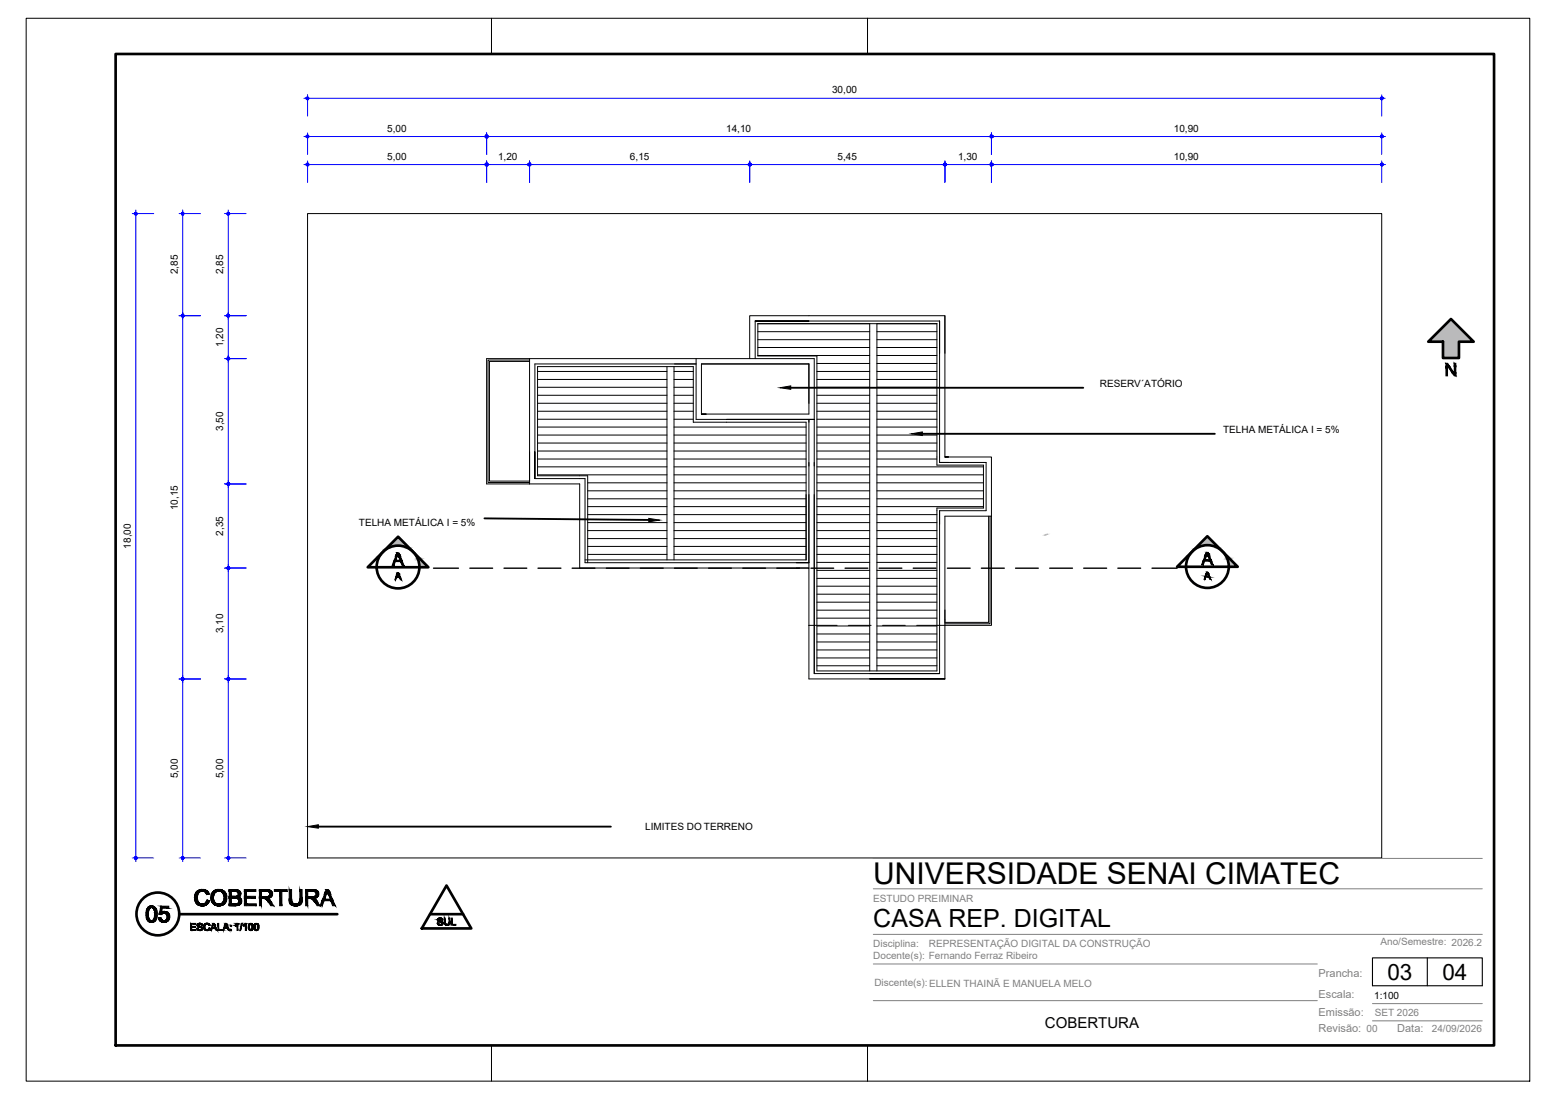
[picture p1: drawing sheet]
<svg xmlns="http://www.w3.org/2000/svg" width="420mm" height="297mm" viewBox="0 0 420 297" stroke-linecap="round" stroke-linejoin="round" font-family="sans-serif">
<defs><g id="words">
<text font-size="8.1" x="236" y="239">UNIVERSIDADE SENAI CIMATEC</text>
<text font-size="6.8" x="236" y="250.6">CASA REP. DIGITAL</text>
<g font-size="6.1">
<text x="374.9" y="264.9">03</text>
<text x="389.7" y="264.9">04</text>
</g>
<text font-size="4.1" x="282.3" y="277.9">COBERTURA</text>
<g font-size="3" fill="#808080">
<text x="356.3" y="264">Prancha:</text>
<text x="356.3" y="269.8">Escala:</text>
<text x="356.3" y="274.7">Emissão:</text>
<text x="356.3" y="279">Revisão: 00</text>
<text x="377.5" y="279">Data:</text>
</g>
<g font-size="2.7">
<text x="224.8" y="25.2">30,00</text>
<text x="104.6" y="35.5">5,00</text>
<text x="196.2" y="35.5">14,10</text>
<text x="317.2" y="35.5">10,90</text>
<text x="104.6" y="43.1">5,00</text>
<text x="134.6" y="43.1">1,20</text>
<text x="170.2" y="43.1">6,15</text>
<text x="226.3" y="43.1">5,45</text>
<text x="258.9" y="43.1">1,30</text>
<text x="317.2" y="43.1">10,90</text>
<text x="48" y="74.2" transform="rotate(-90 48 74.2)">2,85</text>
<text x="60.3" y="74.2" transform="rotate(-90 60.3 74.2)">2,85</text>
<text x="60.3" y="93.8" transform="rotate(-90 60.3 93.8)">1,20</text>
<text x="297.2" y="104.7">RESERV´ATÓRIO</text>
<text x="60.3" y="116.5" transform="rotate(-90 60.3 116.5)">3,50</text>
<text x="330.5" y="117.2">TELHA METÁLICA I = 5%</text>
<text x="48" y="137.9" transform="rotate(-90 48 137.9)">10,15</text>
<text x="97" y="142.1">TELHA METÁLICA I = 5%</text>
<text x="35.3" y="148.3" transform="rotate(-90 35.3 148.3)">18,00</text>
<text x="60.3" y="144.8" transform="rotate(-90 60.3 144.8)">2,35</text>
<text x="60.3" y="171.1" transform="rotate(-90 60.3 171.1)">3,10</text>
<text x="48" y="210.3" transform="rotate(-90 48 210.3)">5,00</text>
<text x="60.3" y="210.3" transform="rotate(-90 60.3 210.3)">5,00</text>
<text x="174.3" y="224.4">LIMITES DO TERRENO</text>
<text x="371.3" y="270.1">1:100</text>
</g>
<g font-size="2.7" fill="#808080">
<text x="236" y="243.9">ESTUDO PREIMINAR</text>
<text x="236" y="255.9">Disciplina:</text>
<text x="251" y="255.9">REPRESENTAÇÃO DIGITAL DA CONSTRUÇÃO</text>
<text x="373" y="255.4">Ano/Semestre: 2026.2</text>
<text x="236" y="259.3">Docente(s): Fernando Ferraz Ribeiro</text>
<text x="236.3" y="266.5">Discente(s):ELLEN THAINÃ E MANUELA MELO</text>
<text x="371.4" y="274.6">SET 2026</text>
<text x="386.9" y="279">24/09/2026</text>
</g>
</g></defs>
<!-- layer: ARQ_CONC VS -->
<path d="M182.2 98.4h5.9h-43.6v31v-7.3M188.1 96.9v16.5h31.9h-23.7M204 86.8v10.1M218.6 86.8h-14.6h49.9M253.9 95.5v-8.7v38.2M255.3 95.5v-10.2h-52.7v11.6M255.3 85.3v38.2M189.5 111.9v-13.5h29.1v13.5h-29.1h1.3M218.6 113.4v40.1h-62v-22.7h-13.5v-33.9h76.9v85.2h33.9v-44.1h12.5v-13h-12.5h2.4M144.5 129.4h13.6v22.7h60.5h-3.4M256.3 123.5h-1h12.6v16h-12.6v44M215.2 153.5h3.4v30h36.7h-20.3" fill="none" stroke="#000" stroke-width=".27"/>
<!-- layer: ARQ_TELHADO VS -->
<g fill="none" stroke="#000" stroke-width=".27">
<path d="M180.2 99.1v52.2M182.1 99.1v52.2M204.8 87.5h48.4v38.2h12.5v11.6h-12.5v44h-32.5v-85.1h-15.9zM204.8 89.6h30.2M204.8 91.8h30.2M204.8 93.9h30.2M204.8 96.1h30.2M220.7 98.2h14.3M235 87.5v93.8M236.9 89.6h16.3M236.9 91.8h16.3M236.9 93.9h16.3"/>
<path d="M236.9 96.1h16.3M236.9 98.2h16.3M236.9 87.5v93.8M145.2 100.4h35M145.2 102.6h35M145.2 104.7h35M145.2 106.8h35M145.2 109h35M145.2 111.2h35M145.2 113.3h35M145.2 115.4h35M145.2 117.6h35"/>
<path d="M145.2 119.7h35M182.1 100.4h5.2M182.1 102.6h5.2M182.1 104.7h5.2M182.1 106.8h5.2M182.1 109h5.2M182.1 111.2h5.2M182.1 113.3h5.2M182.1 115.4h35.7M182.1 117.6h35.7M182.1 119.7h35.7M220.7 100.4h14.3"/>
<path d="M220.7 102.6h14.3M220.7 104.7h14.3M220.7 106.8h14.3M220.7 109h14.3M220.7 111.2h14.3M220.7 113.3h14.3M220.7 115.4h14.3M220.7 117.6h14.3M220.7 119.7h14.3M236.9 100.4h16.3M236.9 102.6h16.3M236.9 104.7h16.3"/>
<path d="M236.9 106.8h16.3M236.9 109h16.3M236.9 111.2h16.3M236.9 113.3h16.3M236.9 115.4h16.3M236.9 117.6h16.3M236.9 119.7h16.3M145.2 121.9h35M145.2 124.1h35M145.2 126.2h35M145.2 128.3h35M158.8 130.5h21.4"/>
<path d="M158.8 132.7h21.4M158.8 134.8h21.4M158.8 136.9h21.4M158.8 139.1h21.4M182.1 121.9h35.7M182.1 124.1h35.7M182.1 126.2h35.7M182.1 128.3h35.7M182.1 130.5h35.7M182.1 132.7h35.7M182.1 134.8h35.7M182.1 136.9h35.7"/>
<path d="M182.1 139.1h35.7M220.7 121.9h14.3M220.7 124.1h14.3M220.7 126.2h14.3M220.7 128.3h14.3M220.7 130.5h14.3M220.7 132.7h14.3M220.7 134.8h14.3M220.7 136.9h14.3M220.7 139.1h14.3M236.9 121.9h16.3M236.9 124.1h16.3"/>
<path d="M236.9 126.2h28.8M236.9 128.3h28.8M236.9 130.5h28.8M236.9 132.7h28.8M236.9 134.8h28.8M236.9 136.9h28.8M236.9 139.1h16.3M158.1 151.3h59.7v-37.2h-30.5v-15h-42.1v29.5h13.6v23.5M158.8 141.3h21.4M158.8 143.4h21.4M158.8 145.6h21.4M158.8 147.7h21.4"/>
<path d="M158.8 149.8h21.4M182.1 141.3h35.7M182.1 143.4h35.7M182.1 145.6h35.7M182.1 147.7h35.7M182.1 149.8h35.7M220.7 141.3h14.3M220.7 143.4h14.3M220.7 145.6h14.3M220.7 147.7h14.3M220.7 149.8h14.3M220.7 152h14.3"/>
<path d="M220.7 154.2h14.3M220.7 156.3h14.3M220.7 158.4h14.3M236.9 141.3h16.3M236.9 143.4h16.3M236.9 145.6h16.3M236.9 147.7h16.3M236.9 149.8h16.3M236.9 152h16.3M236.9 154.2h16.3M236.9 156.3h16.3M236.9 158.4h16.3"/>
<path d="M220.7 160.6h14.3M220.7 162.8h14.3M220.7 164.9h14.3M220.7 167.1h14.3M220.7 169.2h14.3M220.7 171.4h14.3M220.7 173.5h14.3M220.7 175.7h14.3M220.7 177.8h14.3M220.7 179.9h14.3M236.9 160.6h16.3M236.9 162.8h16.3"/>
<path d="M236.9 164.9h16.3M236.9 167.1h16.3M236.9 169.2h16.3M236.9 171.4h16.3M236.9 173.5h16.3M236.9 175.7h16.3M236.9 177.8h16.3M236.9 179.9h16.3"/>
</g>
<!-- layer: ARQ_PISO -->
<path d="M143.1 96.9h-11.6v33.9h11.6M267.9 139.5v29.5h-12.6" fill="none" stroke="#000" stroke-width=".27"/>
<!-- layer: ARQ_GRADIL -->
<path d="M143.1 97.3h-11.2v33.1h11.2M143.1 97.7h-10.9v32.3h10.9M267.1 139.5v28.7h-11.8M267.5 139.5v29.1h-12.2" fill="none" stroke="#000" stroke-width=".27"/>
<!-- layer: ARQ_PROJ INF -->
<path d="M218.6 169h7.6M229.2 169h6.2M238.5 169h6.1M247.7 169h7.6" fill="none" stroke="#000" stroke-width=".27"/>
<!-- layer: ARQ_TELHADO CT -->
<path d="M83.1 57.7h290.2v174.2h-290.2z" fill="none" stroke="#000" stroke-width=".27"/>
<!-- layer: PDF5_ARQ_COTA_AZUL -->
<path d="M210.7 104.8l3-.5v.9zM246.3 117.2l2.9-.5v1zM175.3 140.1l2.9 .5-2.9 .4zM83.1 223.4l2.9-.5v.9z" fill="#000" stroke="#000" stroke-width=".27"/>
<path d="M213.7 104.8h79M249.2 117.2h79.1M130.9 140.1l44.4 .4M86 223.4h79.1" fill="none" stroke="#000" stroke-width=".51"/>
<!-- layer: PDF5_SIMB_01 -->
<g fill="#000" stroke="#000" stroke-width=".27">
<path d="M390.7 98.9l.4 2.7v-2.7zM390.7 98.9l.4 2.7h-.4z"/>
<path d="M390.7 98.2l.9 .7-.4-.7zM390.7 98.2l.9 .7h-.9z"/>
<path d="M391.1 98.9l1.8 2-1.3-2zM391.1 98.9l1.8 2h-.5z"/>
<path d="M392.9 98.2l.5 .7v-.7zM392.9 98.2l.5 .7h-.5z"/>
<path d="M392.9 98.9l.5 2v-2zM392.9 98.9l.5 2h-.5z"/>
<path d="M392.4 100.9l1 .7v-.7zM392.4 100.9l1 .7h-.5z"/>
</g>
<!-- layer: PDF5_SIMB_PREENCHIMENTO -->
<g fill="#bababa" stroke="#bababa" stroke-width=".27">
<path d="M385.9 92.4l6.1-6.2 6.2 6.2z"/>
<path d="M330.4 149.2l.1 .1z"/>
<path d="M330.6 149.4l.2 .1z"/>
<path d="M321.9 149.3l.2-.1z"/>
<path d="M321.8 149.4l.1-.1z"/>
<path d="M323.8 147.3l2.4-2.4 2.4 2.4z"/>
<path d="M323.8 147.3h2.4z"/>
<path d="M323.8 147.3h2.3z"/>
<path d="M323.8 147.3h2.2z"/>
<path d="M323.8 147.4h1.7z"/>
<path d="M329.5 148.3h.1z"/>
<path d="M322.7 148.5l.2-.1z"/>
<path d="M329.6 148.4l.1 .1z"/>
<path d="M322.6 148.6l.1-.1z"/>
<path d="M322.5 148.7l.1-.1z"/>
<path d="M329.8 148.6l.1 .1z"/>
<path d="M330.1 148.9l.1 .1z"/>
<path d="M330 148.8l.2 .1z"/>
<path d="M111.7 149.3l.1 .1z"/>
<path d="M111.9 149.5l.2 .1z"/>
<path d="M103.3 149.4l.1-.1z"/>
<path d="M103.3 149.4l-.2 .1z"/>
<path d="M105.1 147.5l2.5-2.4 2.4 2.4z"/>
<path d="M105.1 147.5h2.5z"/>
<path d="M105.1 147.5h2.3z"/>
<path d="M105.1 147.5h2.2z"/>
<path d="M105.1 147.5h1.7z"/>
<path d="M110.7 148.4h.2z"/>
<path d="M110.8 148.5h.2z"/>
<path d="M110.9 148.5l.1 .1z"/>
<path d="M103.9 148.7l.2-.1z"/>
<path d="M111.1 148.7l.2 .1z"/>
<path d="M111.4 149l.1 .1z"/>
<path d="M389.9 92.4l4.3 4.4v-4.4zM389.9 92.4l4.3 4.4h-4.3z"/>
<path d="M282.4 144.6l.5-.2zM282.4 144.6l.5-.2z"/>
<path d="M330.5 149.3l.1 .1zM330.5 149.3l.1 .1z"/>
<path d="M330.7 149.5l.1 .1zM330.8 149.5l.1 .1zM330.8 149.6l.1 .1zM330.9 149.6l.1 .1zM330.9 149.7l.1 .1zM331 149.8l.2 .1zM331.2 149.9l.1 .1zM331.1 150h.2zM331.3 150l-.1 .1h.2zM331.2 150.1h.2zM331.3 150.3h.3zM331.3 150.3h.3zM331.3 150.4h.4zM331.3 150.4h.4l-.3 .2zM331.4 150.6h.4l-.1-.2zM331.4 150.6h.4zM331.5 150.7h.4zM331.5 150.7h.4zM331.5 150.8h.6zM331.5 150.8h.6zM331.6 150.9h.6zM331.6 150.9h.6zM331.6 151h.7zM331.6 151h.7l-.6 .2zM331.7 151.2h.7l-.1-.2zM331.7 151.2h.7zM331.7 151.3h.9zM331.7 151.3h.9zM331.8 151.5h.9zM331.8 151.5h.9l-.9 .1zM331.8 151.6h1.1l-.2-.1zM331.8 151.6h1.1zM331.9 151.8h1.1zM331.9 151.8h1.1zM331.9 151.9h1.3zM331.9 151.9h1.3l-1.3 .1zM331.9 152h1.4l-.1-.1zM331.9 152h1.4zM332 152.1h1.5zM332 152.1h1.5l-1.5 .2zM332 152.3h1.5v-.2zM332 152.3h1.5zM332 152.4h1.7zM332 152.4h1.7l-1.7 .2zM332 152.6h1.8l-.1-.2zM332 152.6h1.8zM332 152.7h2zM332 152.7h2l-2 .2zM332 152.9h2.1l-.1-.2zM332 152.9h2.1zM332.1 153h2.2zM332.1 153h2.2l-2.2 .2zM332.1 153.2h2.3l-.1-.2z"/>
<path d="M321.7 149.5l.2-.1zM321.7 149.5l-.1 .1zM321.6 149.6l.2-.1zM321.5 149.7l.1-.1zM321.5 149.7l.1-.1zM321.5 149.7l-.1 .1zM321.4 149.8l.2-.1zM321.4 149.8l-.1 .1zM321.3 149.9l.2-.1zM321.1 150l.3-.1zM321.1 150l.3-.1zM321.1 150h.2l-.3 .1zM321 150.1l.3-.1zM321 150.1h.3l-.4 .2zM320.9 150.3l.4-.2z"/>
<path d="M326.3 147.3h2.3zM326.2 147.3h2.4z"/>
<path d="M326.5 147.3h2.1zM326.3 147.3h2.3z"/>
<path d="M326.6 147.3h2zM326.5 147.3h2.1z"/>
<path d="M323.8 147.3h2zM323.8 147.4l2-.1z"/>
<path d="M326.6 147.3h2zM326.8 147.4l1.8-.1z"/>
<path d="M323.8 147.4h1.9zM323.8 147.4h1.9z"/>
<path d="M326.8 147.4h1.8zM326.9 147.4h1.8z"/>
<path d="M327.1 147.4h1.6zM326.9 147.4h1.8z"/>
<path d="M323.8 147.4h1.6zM323.7 147.4h1.7z"/>
<path d="M327.1 147.4h1.6zM327.2 147.4h1.5z"/>
<path d="M323.7 147.4h1.5zM323.7 147.5l1.5-.1z"/>
<path d="M327.2 147.4h1.5zM327.4 147.5l1.3-.1z"/>
<path d="M323.7 147.5h1.4zM323.7 147.5h1.4z"/>
<path d="M327.4 147.5h1.3zM327.5 147.5h1.3z"/>
<path d="M323.7 147.5h1.3zM323.6 147.5h1.4z"/>
<path d="M327.5 147.5h1.3zM327.7 147.5h1.1z"/>
<path d="M323.6 147.5h1.2zM323.6 147.6l1.2-.1z"/>
<path d="M327.7 147.5h1.1zM327.8 147.6h1z"/>
<path d="M323.6 147.6h1.1zM323.6 147.6h1.1z"/>
<path d="M327.8 147.6h1zM327.9 147.6h1z"/>
<path d="M323.6 147.6h1zM323.5 147.6h1.1z"/>
<path d="M327.9 147.6h1zM328.1 147.6h.8z"/>
<path d="M323.5 147.6h.9zM323.5 147.7l.9-.1z"/>
<path d="M328.1 147.6h.8zM328.2 147.7h.8z"/>
<path d="M323.5 147.7h.8zM323.5 147.7h.8z"/>
<path d="M328.2 147.7h.8zM328.3 147.7h.7z"/>
<path d="M323.4 147.8l.7-.1zM323.4 147.8l.7-.1z"/>
<path d="M328.3 147.7h.7zM328.5 147.8h.6z"/>
<path d="M323.4 147.8h.6zM323.3 147.9l.7-.1z"/>
<path d="M328.5 147.8h.6zM328.6 147.9h.5z"/>
<path d="M323.3 147.9h.6zM323.3 147.9h.6z"/>
<path d="M328.6 147.9h.5zM328.7 147.9h.5z"/>
<path d="M323.2 148l.5-.1zM323.2 148l.5-.1z"/>
<path d="M328.7 147.9h.5zM328.8 148h.5z"/>
<path d="M323.2 148h.4zM323.1 148.1l.5-.1z"/>
<path d="M328.8 148h.5zM329 148.1h.3z"/>
<path d="M323.1 148.1h.4zM323.1 148.1h.4z"/>
<path d="M329 148.1h.3zM329.1 148.1h.3z"/>
<path d="M323.1 148.1h.3zM323 148.2l.4-.1z"/>
<path d="M329.1 148.1h.3zM329.2 148.2h.3z"/>
<path d="M323 148.2h.3zM322.9 148.3l.4-.1z"/>
<path d="M329.2 148.2h.3zM329.4 148.3h.2z"/>
<path d="M322.8 148.3h.3zM322.8 148.3h.3z"/>
<path d="M329.4 148.3h.2zM329.5 148.3h.1z"/>
<path d="M322.8 148.3h.2zM322.7 148.4l.3-.1z"/>
<path d="M322.5 148.7l-.1 .1zM322.5 148.7l-.1 .1z"/>
<path d="M329.9 148.7l.1 .1zM329.9 148.7l.1 .1z"/>
<path d="M322.3 148.9l.1-.1zM322.3 148.9l.1-.1z"/>
<path d="M111.8 149.4l.1 .1zM111.8 149.4l.1 .1z"/>
<path d="M112 149.6l.1 .1zM112.1 149.6l.1 .1zM112.1 149.7l.1 .1zM112.2 149.7l.1 .1zM112.2 149.8l.1 .1zM112.3 149.8l.1 .1zM112.3 149.9l.1 .2zM112.4 149.9l.1 .2zM112.5 150.1h.1zM112.4 150.1h.2zM112.6 150.1l-.1 .2h.2zM112.5 150.3h.2zM112.7 150.3l-.1 .1h.3zM112.6 150.4h.3zM112.7 150.5h.3zM112.7 150.5h.3l-.3 .2zM112.7 150.7h.4l-.1-.2zM112.7 150.7h.4zM112.8 150.8h.4zM112.8 150.8h.4zM112.8 150.9h.6zM112.8 150.9h.6zM112.9 151h.6zM112.9 151h.6zM112.9 151.2h.8zM112.9 151.2h.8l-.7 .1zM113 151.3h.8l-.1-.1zM113 151.3h.8zM113 151.5h1zM113 151.5h1zM113.1 151.6h.9zM113.1 151.6h.9l-.9 .2zM113.1 151.8h1.1l-.2-.2zM113.1 151.8h1.1zM113.2 151.9h1.1zM113.2 151.9h1.1zM113.2 152h1.3zM113.2 152h1.3l-1.3 .2zM113.2 152.2h1.4l-.1-.2zM113.2 152.2h1.4zM113.3 152.3h1.5zM113.3 152.3h1.5l-1.5 .1zM113.3 152.4h1.6l-.1-.1zM113.3 152.4h1.6zM113.3 152.6h1.8zM113.3 152.6h1.8l-1.8 .1zM113.3 152.7h1.9l-.1-.1zM113.3 152.7h1.9zM113.3 152.9h2zM113.3 152.9h2l-2 .1zM113.3 153h2.1l-.1-.1zM113.3 153h2.1zM113.4 153.1h2.2zM113.4 153.1h2.2l-2.2 .2zM113.4 153.3h2.3l-.1-.2z"/>
<path d="M103 149.6l.2-.1zM103 149.6l.2-.1zM103 149.6l-.1 .1zM102.9 149.7l.2-.1zM102.8 149.8l.2-.1zM102.8 149.8l.2-.1zM102.7 149.9l.2-.1zM102.7 149.9l.2-.1zM102.6 150.1l.2-.2zM102.5 150.1h.2zM102.5 150.1h.2zM102.4 150.3l.2-.2zM102.4 150.3l.2-.2zM102.4 150.3h.2l-.4 .1zM102.2 150.4l.4-.1z"/>
<path d="M107.7 147.5h2.3zM107.6 147.5h2.4z"/>
<path d="M107.8 147.5h2.2zM107.7 147.5h2.3z"/>
<path d="M108 147.5h2zM107.8 147.5h2.2z"/>
<path d="M105.1 147.5h2zM105.1 147.5h2z"/>
<path d="M108 147.5h2zM108.1 147.5h1.9z"/>
<path d="M105.1 147.5h1.9zM105.1 147.5h1.9z"/>
<path d="M108.1 147.5h1.9zM108.2 147.5h1.8z"/>
<path d="M108.4 147.5h1.6zM108.2 147.5h1.8z"/>
<path d="M105.1 147.5h1.6zM105.1 147.6l1.6-.1z"/>
<path d="M108.4 147.5h1.6zM108.5 147.6h1.6z"/>
<path d="M105.1 147.6h1.5zM105.1 147.6h1.5z"/>
<path d="M108.5 147.6h1.6zM108.7 147.6h1.4z"/>
<path d="M105 147.6h1.4zM105 147.6h1.4z"/>
<path d="M108.7 147.6h1.4zM108.8 147.6h1.3z"/>
<path d="M105 147.6h1.3zM105 147.6h1.3z"/>
<path d="M108.8 147.6h1.3zM109 147.6h1.2z"/>
<path d="M104.9 147.7l1.2-.1zM104.9 147.7l1.2-.1z"/>
<path d="M109 147.6h1.2zM109.1 147.7l1.1-.1z"/>
<path d="M104.9 147.7h1.1zM104.9 147.7h1.1z"/>
<path d="M109.1 147.7h1.1zM109.2 147.7h1z"/>
<path d="M104.9 147.7h1zM104.9 147.8l1-.1z"/>
<path d="M109.2 147.7h1zM109.4 147.8h.8z"/>
<path d="M104.9 147.8h.8zM104.8 147.8h.9z"/>
<path d="M109.4 147.8h.8zM109.5 147.8h.8z"/>
<path d="M104.8 147.8h.8zM104.8 147.9l.8-.1z"/>
<path d="M109.5 147.8h.8zM109.6 147.9h.7z"/>
<path d="M104.8 147.9h.7zM104.7 147.9h.8z"/>
<path d="M109.6 147.9h.7zM109.8 147.9h.6z"/>
<path d="M104.7 147.9h.6zM104.6 148l.7-.1z"/>
<path d="M109.8 147.9h.6zM109.9 148h.5z"/>
<path d="M104.6 148h.6zM104.6 148.1l.6-.1z"/>
<path d="M109.9 148h.5zM110.1 148.1h.4z"/>
<path d="M104.5 148.1h.6zM104.5 148.1h.6z"/>
<path d="M110.1 148.1h.4zM110.2 148.1h.4z"/>
<path d="M104.5 148.1h.4zM104.4 148.2l.5-.1z"/>
<path d="M110.2 148.1h.4zM110.3 148.2h.3z"/>
<path d="M104.4 148.2h.4zM104.4 148.2h.4z"/>
<path d="M110.3 148.2h.3zM110.4 148.2h.3z"/>
<path d="M104.3 148.3l.4-.1zM104.3 148.3l.4-.1z"/>
<path d="M110.4 148.2h.3zM110.5 148.3h.3z"/>
<path d="M104.3 148.3h.3zM104.2 148.4l.4-.1z"/>
<path d="M110.5 148.3h.3zM110.7 148.4h.2z"/>
<path d="M104.2 148.4h.2zM104.1 148.5l.3-.1z"/>
<path d="M104.1 148.5h.2zM104.1 148.5h.2z"/>
<path d="M104 148.6l.2-.1zM104 148.6l.2-.1z"/>
<path d="M103.8 148.8v.1zM103.8 148.8v.1z"/>
<path d="M111.3 148.8l.1 .1zM111.3 148.8l.1 .1z"/>
<path d="M103.6 149l.2-.1zM103.6 149l.2-.1z"/>
</g>
<!-- layer: PDF5_SIMB_01 -->
<g fill="none" stroke="#000" stroke-width=".72">
<path d="M385.9 92.4l6.1-6.2 6.2 6.2h-4v4.4h-4.3v-4.4zM107.6 145.1l8.1 8.2h-16.3zM326.2 144.9l8.2 8.3h-16.3z"/>
<circle cx="107.5" cy="153.3" r="5.8"/>
<circle cx="326.2" cy="153.1" r="5.8"/>
</g>
<!-- layer: ARQ_COTA_AZUL -->
<g fill="none" stroke="#00f" stroke-width=".27">
<path d="M82.1 36.9h292.2M82.1 26.6h292.2M83.1 25.6v5.8M83.1 35.9v5.8M131.5 35.9v5.8M267.9 35.9v5.8M373.3 25.6v5.8M373.3 35.9v5.8M35.7 57.7h5.8M36.7 56.8v176.1M48.4 57.7h5.8M49.4 56.8v176.1"/>
<path d="M60.7 57.7h5.8M61.7 56.8v176.1M82.1 44.5h292.2M83.1 43.5v5.8M131.5 43.5v5.8M143.1 43.5v5.8M202.6 43.5v5.8M255.3 43.5v5.8M267.9 43.5v5.8M373.3 43.5v5.8M48.4 85.3h5.8M60.7 96.9h5.8"/>
<path d="M60.7 85.3h5.8M60.7 130.8h5.8M60.7 153.5h5.8M48.4 183.5h5.8M60.7 183.5h5.8M35.7 231.9h5.8M48.4 231.9h5.8M60.7 231.9h5.8"/>
</g>
<g fill="#00f" stroke="#00f" stroke-width=".27">
<path d="M61.7 231.9v.4l.1-.1zM61.7 231.9l.3 .2-.2 .1zM61.7 231.9l.3 .2 .1-.2z"/>
<path d="M61.7 231.9h.4l-.1-.2zM61.8 231.6l.2 .1-.3 .2zM61.7 231.5v.4l.1-.3z"/>
<path d="M61.5 231.6l.2 .3v-.4zM61.4 231.7l.1-.1 .2 .3zM61.4 231.7l-.1 .2h.4z"/>
<path d="M61.3 231.9l.1 .2 .3-.2zM61.4 232.1l.3-.2-.2 .3zM61.7 231.9l-.2 .3 .2 .1z"/>
<path d="M61.5 183.2l.2 .3v-.3zM61.4 183.3l.1-.1 .2 .3zM61.4 183.3l-.1 .2h.4z"/>
<path d="M61.3 183.5l.1 .2 .3-.2zM61.4 183.7l.3-.2-.2 .3zM61.7 183.5l-.2 .3 .2 .1z"/>
<path d="M61.7 183.5v.4l.1-.1zM61.7 183.5l.3 .2-.2 .1zM61.7 183.5l.3 .2 .1-.2z"/>
<path d="M61.7 183.5h.4l-.1-.2zM61.8 183.2l.2 .1-.3 .2zM61.7 183.2v.3l.1-.3z"/>
<path d="M61.7 183.5v.4l.1-.1zM61.7 183.5l.3 .2-.2 .1zM61.7 183.5l.3 .2 .1-.2z"/>
<path d="M61.7 183.5h.4l-.1-.2zM61.8 183.2l.2 .1-.3 .2zM61.7 183.2v.3l.1-.3z"/>
<path d="M61.5 183.2l.2 .3v-.3zM61.4 183.3l.1-.1 .2 .3zM61.4 183.3l-.1 .2h.4z"/>
<path d="M61.3 183.5l.1 .2 .3-.2zM61.4 183.7l.3-.2-.2 .3zM61.7 183.5l-.2 .3 .2 .1z"/>
<path d="M61.5 153.2l.2 .3v-.4zM61.5 153.2l.2 .3-.3-.1zM61.4 153.4l-.1 .1h.4z"/>
<path d="M61.3 153.5l.1 .2 .3-.2zM61.4 153.7l.3-.2-.2 .3zM61.7 153.5l-.2 .3 .2 .1z"/>
<path d="M61.7 153.5v.4l.1-.1zM61.7 153.5l.3 .2-.2 .1zM61.7 153.5l.3 .2 .1-.2z"/>
<path d="M61.7 153.5h.4l-.1-.1zM61.8 153.2l.2 .2-.3 .1zM61.7 153.1v.4l.1-.3z"/>
<path d="M61.7 153.5v.4l.1-.1zM61.7 153.5l.3 .2-.2 .1zM61.7 153.5l.3 .2 .1-.2z"/>
<path d="M61.7 153.5h.4l-.1-.1zM61.8 153.2l.2 .2-.3 .1zM61.7 153.1v.4l.1-.3z"/>
<path d="M61.5 153.2l.2 .3v-.4zM61.5 153.2l.2 .3-.3-.1zM61.4 153.4l-.1 .1h.4z"/>
<path d="M61.3 153.5l.1 .2 .3-.2zM61.4 153.7l.3-.2-.2 .3zM61.7 153.5l-.2 .3 .2 .1z"/>
<path d="M61.5 130.5l.2 .3v-.4zM61.5 130.5l.2 .3-.3-.2zM61.4 130.6l-.1 .2h.4z"/>
<path d="M61.3 130.8l.1 .2 .3-.2zM61.4 131l.3-.2-.2 .3zM61.7 130.8l-.2 .3h.2z"/>
<path d="M61.7 130.8v.3h.1zM61.7 130.8l.3 .2-.2 .1zM61.7 130.8l.3 .2 .1-.2z"/>
<path d="M61.7 130.8h.4l-.1-.2zM61.8 130.5l.2 .1-.3 .2zM61.7 130.4v.4l.1-.3z"/>
<path d="M61.7 130.8v.3h.1zM61.7 130.8l.3 .2-.2 .1zM61.7 130.8l.3 .2 .1-.2z"/>
<path d="M61.7 130.8h.4l-.1-.2zM61.8 130.5l.2 .1-.3 .2zM61.7 130.4v.4l.1-.3z"/>
<path d="M61.5 130.5l.2 .3v-.4zM61.5 130.5l.2 .3-.3-.2zM61.4 130.6l-.1 .2h.4z"/>
<path d="M61.3 130.8l.1 .2 .3-.2zM61.4 131l.3-.2-.2 .3zM61.7 130.8l-.2 .3h.2z"/>
<path d="M61.5 96.6l.2 .3v-.4zM61.5 96.6l.2 .3-.3-.1zM61.4 96.8l-.1 .1h.4z"/>
<path d="M61.3 96.9l.1 .2 .3-.2zM61.4 97.1l.3-.2-.2 .3zM61.7 96.9l-.2 .3 .2 .1z"/>
<path d="M61.7 96.9v.4l.1-.1zM61.7 96.9l.3 .2-.2 .1zM61.7 96.9l.3 .2 .1-.2z"/>
<path d="M61.7 96.9h.4l-.1-.1zM61.8 96.6l.2 .2-.3 .1zM61.7 96.5v.4l.1-.3z"/>
<path d="M61.7 96.9v.4l.1-.1zM61.7 96.9l.3 .2-.2 .1zM61.7 96.9l.3 .2 .1-.2z"/>
<path d="M61.7 96.9h.4l-.1-.1zM61.8 96.6l.2 .2-.3 .1zM61.7 96.5v.4l.1-.3z"/>
<path d="M61.5 96.6l.2 .3v-.4zM61.5 96.6l.2 .3-.3-.1zM61.4 96.8l-.1 .1h.4z"/>
<path d="M61.3 96.9l.1 .2 .3-.2zM61.4 97.1l.3-.2-.2 .3zM61.7 96.9l-.2 .3 .2 .1z"/>
<path d="M61.5 85l.2 .3v-.4zM61.4 85.1l.1-.1 .2 .3zM61.4 85.1l-.1 .2h.4z"/>
<path d="M61.3 85.3l.1 .2 .3-.2zM61.4 85.5l.3-.2-.2 .3zM61.7 85.3l-.2 .3 .2 .1z"/>
<path d="M61.7 85.3v.4l.1-.1zM61.7 85.3l.3 .2-.2 .1zM61.7 85.3l.3 .2 .1-.2z"/>
<path d="M61.7 85.3h.4l-.1-.2zM61.8 85l.2 .1-.3 .2zM61.7 84.9v.4l.1-.3z"/>
<path d="M61.7 85.3v.4l.1-.1zM61.7 85.3l.3 .2-.2 .1zM61.7 85.3l.3 .2 .1-.2z"/>
<path d="M61.7 85.3h.4l-.1-.2zM61.8 85l.2 .1-.3 .2zM61.7 84.9v.4l.1-.3z"/>
<path d="M61.5 85l.2 .3v-.4zM61.4 85.1l.1-.1 .2 .3zM61.4 85.1l-.1 .2h.4z"/>
<path d="M61.3 85.3l.1 .2 .3-.2zM61.4 85.5l.3-.2-.2 .3zM61.7 85.3l-.2 .3 .2 .1z"/>
<path d="M61.5 57.4l.2 .3v-.3zM61.4 57.6l.1-.2 .2 .3zM61.4 57.6l-.1 .1h.4z"/>
<path d="M61.3 57.7l.1 .2 .3-.2zM61.4 57.9l.3-.2-.2 .4zM61.7 57.7l-.2 .4h.2z"/>
<path d="M61.7 57.7v.4h.1zM61.7 57.7l.3 .2-.2 .2zM61.7 57.7l.3 .2 .1-.2z"/>
<path d="M61.7 57.7h.4l-.1-.1zM61.8 57.4l.2 .2-.3 .1zM61.7 57.4v.3l.1-.3z"/>
<path d="M49.4 231.9v.4l.1-.1zM49.4 231.9l.3 .2-.2 .1zM49.4 231.9l.3 .2v-.2z"/>
<path d="M49.4 231.9h.3v-.2zM49.5 231.6l.2 .1-.3 .2zM49.4 231.5v.4l.1-.3z"/>
<path d="M49.2 231.6l.2 .3v-.4zM49.1 231.7l.1-.1 .2 .3zM49.1 231.7l-.1 .2h.4z"/>
<path d="M49 231.9l.1 .2 .3-.2zM49.1 232.1l.3-.2-.2 .3zM49.4 231.9l-.2 .3 .2 .1z"/>
<path d="M49.2 183.2l.2 .3v-.3zM49.1 183.3l.1-.1 .2 .3zM49.1 183.3l-.1 .2h.4z"/>
<path d="M49 183.5l.1 .2 .3-.2zM49.1 183.7l.3-.2-.2 .3zM49.4 183.5l-.2 .3 .2 .1z"/>
<path d="M49.4 183.5v.4l.1-.1zM49.4 183.5l.3 .2-.2 .1zM49.4 183.5l.3 .2v-.2z"/>
<path d="M49.4 183.5h.3v-.2zM49.5 183.2l.2 .1-.3 .2zM49.4 183.2v.3l.1-.3z"/>
<path d="M49.4 183.5v.4l.1-.1zM49.4 183.5l.3 .2-.2 .1zM49.4 183.5l.3 .2v-.2z"/>
<path d="M49.4 183.5h.3v-.2zM49.5 183.2l.2 .1-.3 .2zM49.4 183.2v.3l.1-.3z"/>
<path d="M49.2 183.2l.2 .3v-.3zM49.1 183.3l.1-.1 .2 .3zM49.1 183.3l-.1 .2h.4z"/>
<path d="M49 183.5l.1 .2 .3-.2zM49.1 183.7l.3-.2-.2 .3zM49.4 183.5l-.2 .3 .2 .1z"/>
<path d="M49.2 85l.2 .3v-.4zM49.1 85.1l.1-.1 .2 .3zM49.1 85.1l-.1 .2h.4z"/>
<path d="M49 85.3l.1 .2 .3-.2zM49.1 85.5l.3-.2-.2 .3zM49.4 85.3l-.2 .3 .2 .1z"/>
<path d="M49.4 85.3v.4l.1-.1zM49.4 85.3l.3 .2-.2 .1zM49.4 85.3l.3 .2v-.2z"/>
<path d="M49.4 85.3h.3v-.2zM49.5 85l.2 .1-.3 .2zM49.4 84.9v.4l.1-.3z"/>
<path d="M49.4 85.3v.4l.1-.1zM49.4 85.3l.3 .2-.2 .1zM49.4 85.3l.3 .2v-.2z"/>
<path d="M49.4 85.3h.3v-.2zM49.5 85l.2 .1-.3 .2zM49.4 84.9v.4l.1-.3z"/>
<path d="M49.2 85l.2 .3v-.4zM49.1 85.1l.1-.1 .2 .3zM49.1 85.1l-.1 .2h.4z"/>
<path d="M49 85.3l.1 .2 .3-.2zM49.1 85.5l.3-.2-.2 .3zM49.4 85.3l-.2 .3 .2 .1z"/>
<path d="M49.2 57.4l.2 .3v-.3zM49.1 57.6l.1-.2 .2 .3zM49.1 57.6l-.1 .1h.4z"/>
<path d="M49 57.7l.1 .2 .3-.2zM49.1 57.9l.3-.2-.2 .4zM49.4 57.7l-.2 .4h.2z"/>
<path d="M49.4 57.7v.4h.1zM49.4 57.7l.3 .2-.2 .2zM49.4 57.7l.3 .2v-.2z"/>
<path d="M49.4 57.7h.3v-.1zM49.5 57.4l.2 .2-.3 .1zM49.4 57.4v.3l.1-.3z"/>
<path d="M36.5 57.4l.2 .3v-.3zM36.4 57.6l.1-.2 .2 .3zM36.4 57.6l-.1 .1h.4z"/>
<path d="M36.3 57.7l.1 .2 .3-.2zM36.4 57.9l.3-.2-.2 .4zM36.7 57.7l-.2 .4h.2z"/>
<path d="M36.7 57.7v.4h.2zM36.7 57.7l.3 .2-.1 .2zM36.7 57.7l.3 .2v-.2z"/>
<path d="M36.7 57.7h.3v-.1zM36.9 57.4l.1 .2-.3 .1zM36.7 57.4v.3l.2-.3z"/>
<path d="M36.7 231.9v.4l.2-.1zM36.7 231.9l.3 .2-.1 .1zM36.7 231.9l.3 .2v-.2z"/>
<path d="M36.7 231.9h.3v-.2zM36.9 231.6l.1 .1-.3 .2zM36.7 231.5v.4l.2-.3z"/>
<path d="M36.5 231.6l.2 .3v-.4zM36.4 231.7l.1-.1 .2 .3zM36.4 231.7l-.1 .2h.4z"/>
<path d="M36.3 231.9l.1 .2 .3-.2zM36.4 232.1l.3-.2-.2 .3zM36.7 231.9l-.2 .3 .2 .1z"/>
<path d="M82.7 44.5l.1 .1 .3-.1zM82.8 44.6l.3-.1-.2 .3zM83.1 44.5l-.2 .3h.2z"/>
<path d="M83.1 44.5v.3h.2zM83.1 44.5l.3 .1-.1 .2zM83.1 44.5l.3 .1v-.1z"/>
<path d="M83.1 44.5h.3v-.2zM83.3 44.1l.1 .2-.3 .2zM83.1 44.1v.4l.2-.4z"/>
<path d="M82.9 44.1l.2 .4v-.4zM82.8 44.3l.1-.2 .2 .4zM82.8 44.3l-.1 .2h.4z"/>
<path d="M131.5 44.5h.3v-.2zM131.7 44.1l.1 .2-.3 .2zM131.5 44.1v.4l.2-.4z"/>
<path d="M131.3 44.1l.2 .4v-.4zM131.3 44.1l.2 .4-.4-.2zM131.1 44.3v.2h.4z"/>
<path d="M131.1 44.5v.1l.4-.1zM131.1 44.6l.4-.1-.2 .3zM131.5 44.5l-.2 .3h.2z"/>
<path d="M131.5 44.5v.3h.2zM131.5 44.5l.3 .1-.1 .2zM131.5 44.5l.3 .1v-.1z"/>
<path d="M131.1 44.5v.1l.4-.1zM131.1 44.6l.4-.1-.2 .3zM131.5 44.5l-.2 .3h.2z"/>
<path d="M131.5 44.5v.3h.2zM131.5 44.5l.3 .1-.1 .2zM131.5 44.5l.3 .1v-.1z"/>
<path d="M131.5 44.5h.3v-.2zM131.7 44.1l.1 .2-.3 .2zM131.5 44.1v.4l.2-.4z"/>
<path d="M131.3 44.1l.2 .4v-.4zM131.3 44.1l.2 .4-.4-.2zM131.1 44.3v.2h.4z"/>
<path d="M143.1 44.5h.3v-.2zM143.3 44.1l.1 .2-.3 .2zM143.1 44.1v.4l.2-.4z"/>
<path d="M142.9 44.1l.2 .4v-.4zM142.7 44.3l.2-.2 .2 .4zM142.7 44.3v.2h.4z"/>
<path d="M142.7 44.5v.1l.4-.1zM142.7 44.6l.4-.1-.2 .3zM143.1 44.5l-.2 .3h.2z"/>
<path d="M143.1 44.5v.3h.2zM143.1 44.5l.3 .1-.1 .2zM143.1 44.5l.3 .1v-.1z"/>
<path d="M142.7 44.5v.1l.4-.1zM142.7 44.6l.4-.1-.2 .3zM143.1 44.5l-.2 .3h.2z"/>
<path d="M143.1 44.5v.3h.2zM143.1 44.5l.3 .1-.1 .2zM143.1 44.5l.3 .1v-.1z"/>
<path d="M143.1 44.5h.3v-.2zM143.3 44.1l.1 .2-.3 .2zM143.1 44.1v.4l.2-.4z"/>
<path d="M142.9 44.1l.2 .4v-.4zM142.7 44.3l.2-.2 .2 .4zM142.7 44.3v.2h.4z"/>
<path d="M202.6 44.5h.3v-.2zM202.8 44.1l.1 .2-.3 .2zM202.6 44.1v.4l.2-.4z"/>
<path d="M202.4 44.1l.2 .4v-.4zM202.4 44.1l.2 .4-.3-.2zM202.3 44.3l-.1 .2h.4z"/>
<path d="M202.2 44.5l.1 .1 .3-.1zM202.3 44.6l.3-.1-.2 .3zM202.6 44.5l-.2 .3h.2z"/>
<path d="M202.6 44.5v.3h.2zM202.6 44.5l.3 .1-.1 .2zM202.6 44.5l.3 .1v-.1z"/>
<path d="M202.2 44.5l.1 .1 .3-.1zM202.3 44.6l.3-.1-.2 .3zM202.6 44.5l-.2 .3h.2z"/>
<path d="M202.6 44.5v.3h.2zM202.6 44.5l.3 .1-.1 .2zM202.6 44.5l.3 .1v-.1z"/>
<path d="M202.6 44.5h.3v-.2zM202.8 44.1l.1 .2-.3 .2zM202.6 44.1v.4l.2-.4z"/>
<path d="M202.4 44.1l.2 .4v-.4zM202.4 44.1l.2 .4-.3-.2zM202.3 44.3l-.1 .2h.4z"/>
<path d="M255.3 44.5h.4l-.1-.2zM255.5 44.1l.1 .2-.3 .2zM255.3 44.1v.4l.2-.4z"/>
<path d="M255.1 44.1l.2 .4v-.4zM255.1 44.1l.2 .4-.3-.2zM255 44.3l-.1 .2h.4z"/>
<path d="M254.9 44.5l.1 .1 .3-.1zM255 44.6l.3-.1-.2 .3zM255.3 44.5l-.2 .3h.2z"/>
<path d="M255.3 44.5v.3h.2zM255.3 44.5l.3 .1-.1 .2zM255.3 44.5l.3 .1 .1-.1z"/>
<path d="M254.9 44.5l.1 .1 .3-.1zM255 44.6l.3-.1-.2 .3zM255.3 44.5l-.2 .3h.2z"/>
<path d="M255.3 44.5v.3h.2zM255.3 44.5l.3 .1-.1 .2zM255.3 44.5l.3 .1 .1-.1z"/>
<path d="M255.3 44.5h.4l-.1-.2zM255.5 44.1l.1 .2-.3 .2zM255.3 44.1v.4l.2-.4z"/>
<path d="M255.1 44.1l.2 .4v-.4zM255.1 44.1l.2 .4-.3-.2zM255 44.3l-.1 .2h.4z"/>
<path d="M267.9 44.5h.4l-.1-.2zM268.1 44.1l.1 .2-.3 .2zM267.9 44.1v.4l.2-.4z"/>
<path d="M267.7 44.1l.2 .4v-.4zM267.7 44.1l.2 .4-.3-.2zM267.6 44.3l-.1 .2h.4z"/>
<path d="M267.5 44.5l.1 .1 .3-.1zM267.6 44.6l.3-.1-.2 .3zM267.9 44.5l-.2 .3h.2z"/>
<path d="M267.9 44.5v.3h.2zM267.9 44.5l.3 .1-.1 .2zM267.9 44.5l.3 .1 .1-.1z"/>
<path d="M267.5 44.5l.1 .1 .3-.1zM267.6 44.6l.3-.1-.2 .3zM267.9 44.5l-.2 .3h.2z"/>
<path d="M267.9 44.5v.3h.2zM267.9 44.5l.3 .1-.1 .2zM267.9 44.5l.3 .1 .1-.1z"/>
<path d="M267.9 44.5h.4l-.1-.2zM268.1 44.1l.1 .2-.3 .2zM267.9 44.1v.4l.2-.4z"/>
<path d="M267.7 44.1l.2 .4v-.4zM267.7 44.1l.2 .4-.3-.2zM267.6 44.3l-.1 .2h.4z"/>
<path d="M373.3 44.5h.4v-.2zM373.5 44.1l.2 .2-.4 .2zM373.3 44.1v.4l.2-.4z"/>
<path d="M373.2 44.1l.1 .4v-.4zM373.2 44.1l.1 .4-.3-.2zM373 44.3v.2h.3z"/>
<path d="M373 44.5v.1l.3-.1zM373 44.6l.3-.1-.1 .3zM373.3 44.5l-.1 .3h.1z"/>
<path d="M373.3 44.5v.3h.2zM373.3 44.5l.4 .1-.2 .2zM373.3 44.5l.4 .1v-.1z"/>
<path d="M82.7 36.9l.1 .2 .3-.2zM82.8 37.1l.3-.2-.2 .3zM83.1 36.9l-.2 .3h.2z"/>
<path d="M83.1 36.9v.3h.2zM83.1 36.9l.3 .2-.1 .1zM83.1 36.9l.3 .2v-.2z"/>
<path d="M83.1 36.9h.3v-.2zM83.3 36.6l.1 .1-.3 .2zM83.1 36.5v.4l.2-.3z"/>
<path d="M82.9 36.6l.2 .3v-.4zM82.8 36.7l.1-.1 .2 .3zM82.8 36.7l-.1 .2h.4z"/>
<path d="M131.5 36.9h.3v-.2zM131.7 36.6l.1 .1-.3 .2zM131.5 36.5v.4l.2-.3z"/>
<path d="M131.3 36.6l.2 .3v-.4zM131.3 36.6l.2 .3-.4-.2zM131.1 36.7v.2h.4z"/>
<path d="M131.1 36.9v.2l.4-.2zM131.1 37.1l.4-.2-.2 .3zM131.5 36.9l-.2 .3h.2z"/>
<path d="M131.5 36.9v.3h.2zM131.5 36.9l.3 .2-.1 .1zM131.5 36.9l.3 .2v-.2z"/>
<path d="M131.1 36.9v.2l.4-.2zM131.1 37.1l.4-.2-.2 .3zM131.5 36.9l-.2 .3h.2z"/>
<path d="M131.5 36.9v.3h.2zM131.5 36.9l.3 .2-.1 .1zM131.5 36.9l.3 .2v-.2z"/>
<path d="M131.5 36.9h.3v-.2zM131.7 36.6l.1 .1-.3 .2zM131.5 36.5v.4l.2-.3z"/>
<path d="M131.3 36.6l.2 .3v-.4zM131.3 36.6l.2 .3-.4-.2zM131.1 36.7v.2h.4z"/>
<path d="M267.9 36.9h.4l-.1-.2zM268.1 36.6l.1 .1-.3 .2zM267.9 36.5v.4l.2-.3z"/>
<path d="M267.7 36.6l.2 .3v-.4zM267.7 36.6l.2 .3-.3-.2zM267.6 36.7l-.1 .2h.4z"/>
<path d="M267.5 36.9l.1 .2 .3-.2zM267.6 37.1l.3-.2-.2 .3zM267.9 36.9l-.2 .3h.2z"/>
<path d="M267.9 36.9v.3h.2zM267.9 36.9l.3 .2-.1 .1zM267.9 36.9l.3 .2 .1-.2z"/>
<path d="M267.5 36.9l.1 .2 .3-.2zM267.6 37.1l.3-.2-.2 .3zM267.9 36.9l-.2 .3h.2z"/>
<path d="M267.9 36.9v.3h.2zM267.9 36.9l.3 .2-.1 .1zM267.9 36.9l.3 .2 .1-.2z"/>
<path d="M267.9 36.9h.4l-.1-.2zM268.1 36.6l.1 .1-.3 .2zM267.9 36.5v.4l.2-.3z"/>
<path d="M267.7 36.6l.2 .3v-.4zM267.7 36.6l.2 .3-.3-.2zM267.6 36.7l-.1 .2h.4z"/>
<path d="M373.3 36.9h.4v-.2zM373.5 36.6l.2 .1-.4 .2zM373.3 36.5v.4l.2-.3z"/>
<path d="M373.2 36.6l.1 .3v-.4zM373.2 36.6l.1 .3-.3-.2zM373 36.7v.2h.3z"/>
<path d="M373 36.9v.2l.3-.2zM373 37.1l.3-.2-.1 .3zM373.3 36.9l-.1 .3h.1z"/>
<path d="M373.3 36.9v.3h.2zM373.3 36.9l.4 .2-.2 .1zM373.3 36.9l.4 .2v-.2z"/>
<path d="M82.7 26.6l.1 .1 .3-.1zM82.8 26.7l.3-.1-.2 .3zM83.1 26.6l-.2 .3 .2 .1z"/>
<path d="M83.1 26.6v.4l.2-.1zM83.1 26.6l.3 .1-.1 .2zM83.1 26.6l.3 .1v-.1z"/>
<path d="M83.1 26.6h.3v-.2zM83.3 26.3l.1 .1-.3 .2zM83.1 26.2v.4l.2-.3z"/>
<path d="M82.9 26.3l.2 .3v-.4zM82.8 26.4l.1-.1 .2 .3zM82.8 26.4l-.1 .2h.4z"/>
<path d="M373.3 26.6h.4v-.2zM373.5 26.3l.2 .1-.4 .2zM373.3 26.2v.4l.2-.3z"/>
<path d="M373.2 26.3l.1 .3v-.4zM373.2 26.3l.1 .3-.3-.2zM373 26.4v.2h.3z"/>
<path d="M373 26.6v.1l.3-.1zM373 26.7l.3-.1-.1 .3zM373.3 26.6l-.1 .3 .1 .1z"/>
<path d="M373.3 26.6v.4l.2-.1zM373.3 26.6l.4 .1-.2 .2zM373.3 26.6l.4 .1v-.1z"/>
</g>
<!-- layer: LCORTE -->
<g fill="none" stroke="#000" stroke-width=".38">
<path d="M117.1 153.6h6.8M127 153.6h6.1M136.2 153.6h6.1M145.4 153.6h6.2M154.6 153.6h6.1M163.8 153.6h6.2M173 153.6h6.2M182.2 153.6h6.2M191.5 153.6h6.1M200.7 153.6h6.1M209.9 153.6h6.1M219.1 153.6h6.2"/>
<path d="M228.3 153.6h6.2M237.5 153.6h6.2M246.8 153.6h6.1M256 153.6h6.1M265.2 153.6h6.2M274.4 153.6h6.1M283.6 153.6h6.2M292.8 153.6h6.2M302 153.6h6.2M311.3 153.6h6.8"/>
</g>
<!-- layer: PDF5_SIMB_TXT -->
<g fill="#000" stroke="#000" stroke-width=".27">
<path d="M43 247.2h.5zM42.9 248.1h.6zM53.2 250.9h.3zM54.4 250.1h.3zM55.8 241.7h.5zM56.5 250l.2 .1zM57.1 242.1h.6zM64.1 249.7h.2zM64.2 242.1h.6zM66.3 249.7h.2zM72.8 242.1h.6zM85.3 242.1h.6z"/>
<path d="M119.4 248.6l.2 .1z"/>
<path d="M106.3 151.8l.2 1 .3-1zM106.3 151.8l.2 1h-.5z"/>
<path d="M106.9 156.1v.6l.2-.6zM106.9 156.1v.6h-.2z"/>
<path d="M106.9 150.4h.4zM106.9 150.4h.4z"/>
<path d="M106.9 150.4v1l.4-1zM106.9 150.4v1h-.4z"/>
<path d="M106.9 150.3h.5zM106.9 150.3h.5z"/>
<path d="M106.9 150.3l.5 .1zM106.9 150.3l.5 .1z"/>
<path d="M106.9 150.4h.5zM106.9 150.4h.4z"/>
<path d="M107 150.1l.4 .1zM107 150.1l.4 .1z"/>
<path d="M107 150.2h.4zM107 150.2h.4z"/>
<path d="M107 150.2h.4zM107 150.2l.4 .1z"/>
<path d="M107.2 155.2l.2 .1zM107.2 155.2l.2 .1z"/>
<path d="M107.2 155.3h.2zM107.2 155.3h.2z"/>
<path d="M107.2 155.3h.2zM107.2 155.3h.2z"/>
<path d="M107.2 155.3v.6l.2-.6zM107.2 155.3v.6h-.2z"/>
<path d="M107.1 149.9l.3 .1zM107.1 149.9l.3 .1z"/>
<path d="M107.1 150h.3zM107.1 150h.3z"/>
<path d="M107 150l.4 .1zM107 150l.4 .1z"/>
<path d="M107 150.1h.4zM107 150.1h.4z"/>
<path d="M107.3 155.1h.2zM107.3 155.1h.2z"/>
<path d="M107.3 155.1l.2 .1zM107.3 155.1l.2 .1z"/>
<path d="M107.2 155.2h.3zM107.2 155.2h.2z"/>
<path d="M107.1 149.8h.4zM107.1 149.8h.4z"/>
<path d="M107.1 149.8h.4zM107.1 149.8h.4z"/>
<path d="M107.1 149.8l.4 .1zM107.1 149.8l.4 .1z"/>
<path d="M107.1 149.9h.4zM107.1 149.9h.3z"/>
<path d="M107.3 155h.2zM107.3 155h.2z"/>
<path d="M107.3 155l.2 .1zM107.3 155l.2 .1z"/>
<path d="M107.3 155.1h.2zM107.3 155.1h.2z"/>
<path d="M107.4 154.8l.4 .2-.1-.2zM107.4 154.8l.4 .2h-.5z"/>
<path d="M107.5 155h.3zM107.5 155h.3z"/>
<path d="M107.6 155l.2 .1zM107.6 155l.2 .1z"/>
<path d="M107.6 155.1h.2zM107.6 155.1h.2z"/>
<path d="M107.3 149.4l.6 .4-.1-.4zM107.3 149.4l.6 .4h-.8z"/>
<path d="M107.6 155.1h.2zM107.6 155.1h.2z"/>
<path d="M107.6 155.1l.3 .1zM107.6 155.1l.3 .1z"/>
<path d="M107.6 155.2h.3zM107.6 155.2h.3z"/>
<path d="M107.6 155.2l.3 .1zM107.6 155.2l.3 .1z"/>
<path d="M107.7 155.3h.2zM107.7 155.3h.2z"/>
<path d="M107.7 155.3h.2zM107.7 155.3h.2z"/>
<path d="M107.7 155.3l.4 .6-.2-.6zM107.7 155.3l.4 .6h-.2z"/>
<path d="M107.5 149.8h.5zM107.5 149.8h.5z"/>
<path d="M107.5 149.8h.5zM107.5 149.8h.5z"/>
<path d="M107.5 149.8l.5 .1zM107.5 149.8l.5 .1z"/>
<path d="M107.5 149.9h.5zM107.5 149.9h.5z"/>
<path d="M107.6 149.9l.4 .1zM107.6 149.9l.4 .1z"/>
<path d="M107.6 150h.4zM107.6 150h.4z"/>
<path d="M107.6 150l.4 .1zM107.6 150l.4 .1z"/>
<path d="M107.6 150.1h.4zM107.6 150.1h.4z"/>
<path d="M107.6 150.1h.5zM107.6 150.1h.5z"/>
<path d="M107.7 150.1l.4 .1zM107.7 150.1l.4 .1z"/>
<path d="M107.7 150.2l.4 .1zM107.7 150.2l.4 .1z"/>
<path d="M107 155.9l1.2 .2-.1-.2zM107 155.9l1.2 .2h-1.3z"/>
<path d="M107.7 150.3h.4zM107.7 150.3h.4z"/>
<path d="M107.7 150.3l.5 .1zM107.7 150.3l.5 .1z"/>
<path d="M107.7 150.4h.5zM107.7 150.4h.5z"/>
<path d="M107.7 150.4l.5 .1zM107.7 150.4l.5 .1z"/>
<path d="M107.7 150.5l.9 .9-.4-.9zM107.7 150.5l.9 .9h-.5z"/>
<path d="M108 156.1l.5 .6-.3-.6zM108 156.1l.5 .6h-.3z"/>
<path d="M106.5 151.4l2.2 .4-.1-.4zM106.5 151.4l2.2 .4h-2.4z"/>
<path d="M108.2 151.8l.9 1-.4-1zM108.2 151.8l.9 1h-.5z"/>
<path d="M325 151.7l.1 1 .4-1zM325 151.7l.1 1h-.4z"/>
<path d="M325.5 156l.1 .6 .2-.6zM325.5 156l.1 .6h-.3z"/>
<path d="M325.6 150.3h.4zM325.6 150.3h.4z"/>
<path d="M325.5 150.3l.1 1 .4-1zM325.5 150.3l.1 1h-.4z"/>
<path d="M325.6 150.1l.5 .1zM325.6 150.1l.5 .1z"/>
<path d="M325.6 150.2h.5zM325.6 150.2h.5z"/>
<path d="M325.6 150.2h.5zM325.6 150.2l.4 .1z"/>
<path d="M325.7 150l.4 .1zM325.7 150l.4 .1z"/>
<path d="M325.7 150.1h.4zM325.7 150.1h.4z"/>
<path d="M325.6 150.1h.5zM325.6 150.1h.5z"/>
<path d="M325.9 155.1h.2zM325.9 155.1h.2z"/>
<path d="M325.9 155.1l.2 .1zM325.9 155.1l.2 .1z"/>
<path d="M325.9 155.2h.2zM325.9 155.2h.2z"/>
<path d="M325.8 155.2l.1 .5 .2-.5zM325.8 155.2l.1 .5h-.2z"/>
<path d="M325.8 149.8h.3zM325.8 149.8h.3z"/>
<path d="M325.8 149.8l.3 .1zM325.8 149.8l.3 .1z"/>
<path d="M325.7 149.9l.4 .1zM325.7 149.9l.4 .1z"/>
<path d="M325.7 150h.4zM325.7 150h.4z"/>
<path d="M326 155h.2zM325.9 155h.3z"/>
<path d="M325.9 155l.3 .1zM325.9 155l.3 .1z"/>
<path d="M325.9 155.1h.3zM325.9 155.1h.2z"/>
<path d="M325.8 149.6l.4 .1zM325.8 149.6l.4 .1z"/>
<path d="M325.8 149.7h.4zM325.8 149.7h.4z"/>
<path d="M325.8 149.7l.4 .1zM325.8 149.7l.4 .1z"/>
<path d="M325.8 149.8h.4zM325.8 149.8h.3z"/>
<path d="M326 154.8l.2 .1zM326 154.8l.2 .1z"/>
<path d="M326 154.9h.2zM326 154.9h.2z"/>
<path d="M326 154.9h.2zM326 154.9l.2 .1z"/>
<path d="M326.1 154.6l.3 .2zM326.1 154.6l.3 .2h-.4z"/>
<path d="M326.2 154.8l.3 .1zM326.2 154.8l.3 .1z"/>
<path d="M326 149.3l.6 .3-.2-.3zM326 149.3l.6 .3h-.8z"/>
<path d="M326.3 154.9h.2zM326.3 154.9h.2z"/>
<path d="M326.3 154.9l.2 .1zM326.3 154.9l.2 .1z"/>
<path d="M326.3 155h.2zM326.3 155h.2z"/>
<path d="M326.3 155l.2 .1zM326.3 155l.2 .1z"/>
<path d="M326.3 155.1h.3zM326.3 155.1h.3z"/>
<path d="M326.3 155.1h.3zM326.3 155.1h.3z"/>
<path d="M326.3 155.1l.3 .1zM326.3 155.1l.3 .1z"/>
<path d="M326.3 155.2h.3zM326.3 155.2h.3z"/>
<path d="M326.3 155.2l.5 .5-.2-.5zM326.3 155.2l.5 .5h-.3z"/>
<path d="M326.2 149.6l.4 .1zM326.2 149.6l.4 .1z"/>
<path d="M326.2 149.7h.4zM326.2 149.7h.4z"/>
<path d="M326.2 149.7l.4 .1zM326.2 149.7l.4 .1z"/>
<path d="M326.2 149.8h.4zM326.2 149.8h.4z"/>
<path d="M326.3 149.8h.4zM326.3 149.8h.4z"/>
<path d="M326.3 149.8l.4 .1zM326.3 149.8l.4 .1z"/>
<path d="M326.3 149.9h.4zM326.3 149.9h.4z"/>
<path d="M326.3 149.9l.4 .1zM326.3 149.9l.4 .1z"/>
<path d="M326.3 150h.4zM326.3 150h.4z"/>
<path d="M326.3 150l.5 .1zM326.3 150l.5 .1z"/>
<path d="M326.3 150.1h.5zM326.3 150.1h.5z"/>
<path d="M326.3 150.1l.5 .1zM326.3 150.1l.5 .1z"/>
<path d="M325.7 155.7l1.2 .3-.1-.3zM325.7 155.7l1.2 .3h-1.4z"/>
<path d="M326.3 150.2h.5zM326.3 150.2h.5z"/>
<path d="M326.3 150.2l.6 .1zM326.3 150.2l.6 .1z"/>
<path d="M326.4 150.3l.5 .1zM326.4 150.3l.5 .1z"/>
<path d="M326.4 150.4l.8 .9-.3-.9zM326.4 150.4l.8 .9h-.4z"/>
<path d="M326.6 156l.6 .6-.3-.6zM326.6 156l.6 .6h-.3z"/>
<path d="M325.2 151.3l2.2 .4-.2-.4zM325.2 151.3l2.2 .4h-2.4z"/>
<path d="M326.9 151.7l.9 1-.4-1zM326.9 151.7l.9 1h-.5z"/>
<path d="M39.7 245.9h.5zM39.7 245.9h.5z"/>
<path d="M39.6 246.3l.5 .1zM39.6 246.3l.5 .1z"/>
<path d="M39.6 246.4h.5zM39.6 246.4h.5z"/>
<path d="M39.6 246.4l.5 .1zM39.6 246.4l.5 .1z"/>
<path d="M39.6 246.5h.5zM39.6 246.5h.5z"/>
<path d="M39.6 246.5h.5zM39.5 246.5h.6z"/>
<path d="M39.5 246.5l.6 .1zM39.5 246.5l.6 .1z"/>
<path d="M39.5 246.6h.6zM39.5 246.6h.6z"/>
<path d="M39.5 246.6l.6 .1zM39.5 246.6l.6 .1z"/>
<path d="M39.5 246.7h.6zM39.5 246.7h.6z"/>
<path d="M39.5 246.7l.6 .1zM39.5 246.7l.6 .1z"/>
<path d="M39.5 246.8l.6 .1zM39.5 246.8l.6 .1z"/>
<path d="M39.5 246.9h.6zM39.5 246.9h.6z"/>
<path d="M39.5 246.9l.6 .1zM39.5 246.9l.6 .1z"/>
<path d="M39.5 247h.6zM39.5 247h.6z"/>
<path d="M39.5 247h.6zM39.5 247h.6z"/>
<path d="M39.5 247l.6 .1zM39.5 247l.6 .1z"/>
<path d="M39.5 247.1h.6zM39.5 247.1h.6z"/>
<path d="M39.5 247.1l.6 .1zM39.5 247.1l.6 .1z"/>
<path d="M39.5 247.2l.6 .1zM39.5 247.2l.6 .1z"/>
<path d="M39.5 247.3h.6zM39.5 247.3h.6z"/>
<path d="M39.5 247.3h.6zM39.5 247.3h.6z"/>
<path d="M39.5 247.3l.6 .1zM39.5 247.3l.6 .1z"/>
<path d="M39.5 247.4h.6zM39.5 247.4h.6z"/>
<path d="M39.5 247.4l.6 .1zM39.5 247.4l.6 .1z"/>
<path d="M39.5 247.5l.6 .1zM39.5 247.5l.6 .1z"/>
<path d="M39.5 247.6h.6zM39.5 247.6h.6z"/>
<path d="M39.5 247.6h.6zM39.5 247.6h.6z"/>
<path d="M39.5 247.6l.6 .1zM39.5 247.6l.6 .1z"/>
<path d="M39.6 247.7h.5zM39.6 247.7h.5z"/>
<path d="M39.6 247.7l.5 .1zM39.6 247.7l.5 .1z"/>
<path d="M39.6 247.8h.5zM39.6 247.8h.5z"/>
<path d="M39.6 247.8h.5zM39.6 247.8h.5z"/>
<path d="M39.6 247.8l.5 .1zM39.6 247.8l.5 .1z"/>
<path d="M39.6 247.9h.5zM39.6 247.9h.5z"/>
<path d="M39.6 246.1h.5zM39.6 246.1h.5z"/>
<path d="M39.6 246.1l.5 .1zM39.6 246.1l.5 .1z"/>
<path d="M39.6 246.2h.5zM39.6 246.2h.5z"/>
<path d="M39.6 246.2l.5 .1zM39.6 246.2l.5 .1z"/>
<path d="M39.6 246.3h.5zM39.6 246.3h.5z"/>
<path d="M39.6 247.9l.5 .1zM39.6 247.9l.5 .1z"/>
<path d="M39.6 248h.5zM39.6 248h.5z"/>
<path d="M39.6 248l.5 .1zM39.6 248l.5 .1z"/>
<path d="M39.6 248.1h.5zM39.6 248.1h.5z"/>
<path d="M39.6 248.1h.6zM39.6 248.1h.6z"/>
<path d="M39.7 245.9l.5 .1zM39.7 245.9l.5 .1z"/>
<path d="M39.6 246h.6zM39.6 246h.6z"/>
<path d="M39.6 246h.6zM39.6 246l.5 .1z"/>
<path d="M39.6 248.1l.6 .1zM39.6 248.1l.6 .1z"/>
<path d="M39.7 248.2h.5zM39.7 248.2h.5z"/>
<path d="M39.7 248.2l.5 .1zM39.7 248.2l.5 .1z"/>
<path d="M39.7 245.9h.5zM39.7 245.9h.5z"/>
<path d="M39.7 245.9h.5zM39.7 245.9h.5z"/>
<path d="M39.7 248.3h.5zM39.7 248.3h.5z"/>
<path d="M39.7 248.3l.5 .1zM39.7 248.3l.5 .1z"/>
<path d="M39.7 248.4h.6zM39.7 248.4h.6z"/>
<path d="M39.8 245.7l.5 .1zM39.8 245.7l.5 .1z"/>
<path d="M39.7 245.8h.6zM39.7 245.8h.6z"/>
<path d="M39.7 245.8h.6zM39.7 245.8l.5 .1z"/>
<path d="M39.7 248.4h.6zM39.7 248.4h.6z"/>
<path d="M39.8 245.6l.5 .1zM39.8 245.6l.5 .1z"/>
<path d="M39.8 245.7h.5zM39.8 245.7h.5z"/>
<path d="M39.8 248.4h.5zM39.8 248.4h.5z"/>
<path d="M39.8 248.4l.5 .1zM39.8 248.4l.5 .1z"/>
<path d="M39.8 248.5h.5zM39.8 248.5h.5z"/>
<path d="M39.8 248.5l.5 .1zM39.8 248.5l.5 .1z"/>
<path d="M39.8 248.6h.6zM39.8 248.6h.6z"/>
<path d="M39.8 245.6h.6zM39.8 245.6h.6z"/>
<path d="M39.8 245.6h.6zM39.8 245.6h.5z"/>
<path d="M39.8 248.6l.6 .1zM39.8 248.6l.6 .1z"/>
<path d="M39.9 245.5h.5zM39.8 245.6h.6z"/>
<path d="M39.8 248.7h.7zM39.8 248.7h.7z"/>
<path d="M39.9 245.5h.6zM39.9 245.5h.5z"/>
<path d="M39.9 245.4h.6zM39.9 245.4l.6 .1z"/>
<path d="M39.9 248.7h.7zM39.9 248.7h.7z"/>
<path d="M39.9 248.7l.7 .1zM39.9 248.7l.7 .1z"/>
<path d="M39.9 245.4h.7zM39.9 245.4h.7z"/>
<path d="M40 245.3h.6zM40 245.3l.6 .1z"/>
<path d="M39.9 248.8h.8zM39.9 248.8h.8z"/>
<path d="M40 248.8l.8 .1zM40 248.8l.8 .1z"/>
<path d="M40 245.3h.8zM40 245.3h.7z"/>
<path d="M40.8 244.8l.4 .1zM40.7 244.9h.5z"/>
<path d="M40.8 249.3h.4zM40.8 249.3h.3z"/>
<path d="M40.6 244.9h.8zM40.6 244.9h.8z"/>
<path d="M40.5 249.2h.9zM40.5 249.2l.8 .1z"/>
<path d="M40.4 244.9l1 .1zM40.4 244.9l1 .1z"/>
<path d="M40.4 249.2h1.1zM40.4 249.2h1z"/>
<path d="M40.3 245h1.3zM40.3 245h1.3z"/>
<path d="M40.3 249.2h1.2zM40.3 249.2h1.2z"/>
<path d="M40.3 245l1.4 .1zM40.2 245.1h1.5z"/>
<path d="M41.6 248.4h.6zM41.6 248.4h.6z"/>
<path d="M40.2 245.1h1.5zM40.2 245.1h1.5z"/>
<path d="M40.3 249.1h1.4zM40.3 249.1l1.3 .1z"/>
<path d="M40.1 245.1h1.6zM40.1 245.1h1.6z"/>
<path d="M40.2 249.1h1.5zM40.2 249.1h1.5z"/>
<path d="M40.1 245.1l1.7 .1zM40.1 245.1l1.7 .1z"/>
<path d="M40.1 249h1.6zM40.1 249l1.6 .1z"/>
<path d="M40.1 245.2h1.7zM40.1 245.2h1.7z"/>
<path d="M40.1 245.2l1.8 .1zM40.1 245.2l1.8 .1z"/>
<path d="M40.1 249h1.7zM40.1 249h1.7z"/>
<path d="M40 245.3h1.9zM40 245.3h1.9z"/>
<path d="M40 248.9h1.9zM40 248.9h1.9z"/>
<path d="M40.1 248.9h1.8zM40.1 248.9l1.7 .1z"/>
<path d="M41.1 245.3h.9zM41.1 245.3h.9z"/>
<path d="M40 248.9h1.9zM40 248.9h1.9z"/>
<path d="M41.2 245.3l.8 .1zM41.2 245.3l.8 .1z"/>
<path d="M41.2 248.8h.8zM41.2 248.8l.7 .1z"/>
<path d="M41.3 245.4h.7zM41.3 245.4h.7z"/>
<path d="M41.4 245.4l.6 .1zM41.4 245.4l.6 .1z"/>
<path d="M41.3 248.7l.7 .1zM41.3 248.7l.7 .1z"/>
<path d="M41.3 248.8h.7zM41.3 248.8h.7z"/>
<path d="M41.4 245.5h.7zM41.4 245.5h.7z"/>
<path d="M41.4 248.7h.6zM41.4 248.7h.6z"/>
<path d="M41.4 245.5l.7 .1zM41.4 245.5l.7 .1z"/>
<path d="M41.5 245.6h.6zM41.5 245.6h.6z"/>
<path d="M41.5 248.6l.6 .1zM41.5 248.6l.6 .1z"/>
<path d="M41.4 248.7h.7zM41.4 248.7h.6z"/>
<path d="M41.5 245.6l.6 .1zM41.5 245.6l.6 .1z"/>
<path d="M41.6 245.7h.6zM41.6 245.7h.6z"/>
<path d="M41.5 248.5l.6 .1zM41.5 248.5l.6 .1z"/>
<path d="M41.5 248.6h.6zM41.5 248.6h.6z"/>
<path d="M41.6 245.7l.6 .1zM41.6 245.7l.6 .1z"/>
<path d="M41.6 248.4l.6 .1zM41.6 248.4l.6 .1z"/>
<path d="M41.6 248.5h.6zM41.6 248.5h.5z"/>
<path d="M41.6 245.8h.6zM41.6 245.8h.6z"/>
<path d="M41.7 245.8l.5 .1zM41.7 245.8l.5 .1z"/>
<path d="M41.7 245.9h.5zM41.7 245.9h.5z"/>
<path d="M41.7 248.4h.5zM41.7 248.4h.5z"/>
<path d="M41.6 248.4h.6zM41.6 248.4h.6z"/>
<path d="M41.7 245.9h.5zM41.7 245.9h.5z"/>
<path d="M41.7 245.9h.5zM41.7 245.9h.5z"/>
<path d="M41.7 245.9l.5 .1zM41.7 245.9l.5 .1z"/>
<path d="M41.7 246h.6zM41.7 246h.6z"/>
<path d="M41.7 248.2h.5zM41.7 248.2h.5z"/>
<path d="M41.7 248.2l.5 .1zM41.7 248.2l.5 .1z"/>
<path d="M41.7 248.3h.5zM41.7 248.3h.5z"/>
<path d="M41.7 248.3h.5zM41.7 248.3l.5 .1z"/>
<path d="M41.7 246l.6 .1zM41.7 246l.6 .1z"/>
<path d="M41.7 246.1l.6 .1zM41.7 246.1l.6 .1z"/>
<path d="M41.7 246.2h.6zM41.7 246.2h.6z"/>
<path d="M41.7 248h.6zM41.7 248h.6z"/>
<path d="M41.7 248l.6 .1zM41.7 248l.6 .1z"/>
<path d="M41.7 248.1h.6zM41.7 248.1h.6z"/>
<path d="M41.7 248.1h.6zM41.7 248.1h.6z"/>
<path d="M41.7 248.1h.6zM41.7 248.1l.5 .1z"/>
<path d="M41.7 246.2h.6zM41.7 246.2h.6z"/>
<path d="M41.8 246.2l.5 .1zM41.8 246.2l.5 .1z"/>
<path d="M41.8 246.3h.5zM41.8 246.3h.5z"/>
<path d="M41.8 246.3l.5 .1zM41.8 246.3l.5 .1z"/>
<path d="M41.8 246.4h.5zM41.8 246.4h.5z"/>
<path d="M41.8 246.4l.5 .1zM41.8 246.4l.5 .1z"/>
<path d="M41.8 246.5h.6zM41.8 246.5h.6z"/>
<path d="M41.8 247.7l.5 .1zM41.8 247.7l.5 .1z"/>
<path d="M41.8 247.8h.5zM41.8 247.8h.5z"/>
<path d="M41.8 247.8l.5 .1zM41.8 247.8l.5 .1z"/>
<path d="M41.8 247.9h.5zM41.7 247.9h.6z"/>
<path d="M41.7 247.9h.6zM41.7 247.9l.6 .1z"/>
<path d="M41.8 246.5l.6 .1zM41.8 246.5l.6 .1z"/>
<path d="M41.8 246.6h.6zM41.8 246.6h.6z"/>
<path d="M41.8 246.6l.6 .1zM41.8 246.6l.6 .1z"/>
<path d="M41.8 246.7h.6zM41.8 246.7h.6z"/>
<path d="M41.8 246.7h.6zM41.8 246.7h.6z"/>
<path d="M41.8 246.7l.6 .1zM41.8 246.7l.6 .1z"/>
<path d="M41.8 246.8h.6zM41.8 246.8h.6z"/>
<path d="M41.8 246.8l.6 .1zM41.8 246.8l.6 .1z"/>
<path d="M41.8 246.9h.6zM41.8 246.9h.6z"/>
<path d="M41.8 246.9l.6 .1zM41.8 246.9l.6 .1z"/>
<path d="M41.8 247h.6zM41.8 247h.6z"/>
<path d="M41.8 247l.6 .1zM41.8 247l.6 .1z"/>
<path d="M41.8 247.1l.6 .1zM41.8 247.1l.6 .1z"/>
<path d="M41.8 247.2h.6zM41.8 247.2h.6z"/>
<path d="M41.8 247.2l.6 .1zM41.8 247.2l.6 .1z"/>
<path d="M41.8 247.3h.6zM41.8 247.3h.6z"/>
<path d="M41.8 247.3l.6 .1zM41.8 247.3l.6 .1z"/>
<path d="M41.8 247.4h.6zM41.8 247.4h.6z"/>
<path d="M41.8 247.4l.6 .1zM41.8 247.4l.6 .1z"/>
<path d="M41.8 247.5h.6zM41.8 247.5h.6z"/>
<path d="M41.8 247.5l.6 .1zM41.8 247.5l.6 .1z"/>
<path d="M41.8 247.6h.6zM41.8 247.6h.6z"/>
<path d="M41.8 247.6h.6zM41.8 247.6h.6z"/>
<path d="M41.8 247.6h.6zM41.8 247.6l.5 .1z"/>
<path d="M43 248.4h.6zM43 248.4h.6z"/>
<path d="M42.9 248.1h.6zM42.9 248.1h.6z"/>
<path d="M42.9 248.1l.6 .1zM42.9 248.1l.6 .1z"/>
<path d="M43 247.2h.5zM43 247.2h.6z"/>
<path d="M42.9 248.2h.6zM42.9 248.2h.6z"/>
<path d="M42.9 248.2l.6 .1zM42.9 248.2l.6 .1z"/>
<path d="M42.9 248.3h.7zM42.9 248.3h.7z"/>
<path d="M42.9 248.3l.7 .1zM42.9 248.3l.7 .1z"/>
<path d="M42.9 248.4h.7zM42.9 248.4h.7z"/>
<path d="M43 248.4h.6zM43 248.4h.6z"/>
<path d="M43.1 247.1h.5zM43 247.2h.6z"/>
<path d="M43 248.4l.6 .1zM43 248.4l.6 .1z"/>
<path d="M43.1 246.6h.5zM43.1 246.6h.5z"/>
<path d="M43.1 247.1h.5zM43.1 247.1h.5z"/>
<path d="M43 248.5h.7zM43 248.5h.7z"/>
<path d="M43.1 247h.6zM43.1 247l.5 .1z"/>
<path d="M43 248.5l.7 .1zM43 248.5l.7 .1z"/>
<path d="M43.1 247h.6zM43.1 247h.6z"/>
<path d="M43 248.6h.8zM43 248.6h.8z"/>
<path d="M43.1 248.6l.7 .1zM43.1 248.6l.7 .1z"/>
<path d="M43.1 248.7h.7zM43.1 248.7h.7z"/>
<path d="M43.1 248.7h.8zM43.1 248.7h.8z"/>
<path d="M43.3 245.5l.3 1.1 .3-1.1zM43.3 245.5l.3 1.1h-.5z"/>
<path d="M43.1 246.9l.8 .1zM43.1 246.9l.8 .1z"/>
<path d="M43.1 247h.8zM43.1 247h.7z"/>
<path d="M43.1 248.7l.8 .1zM43.1 248.7l.8 .1z"/>
<path d="M43.2 248.8h.8zM43.2 248.8h.8z"/>
<path d="M43.1 246.9h.9zM43.1 246.9h.8z"/>
<path d="M43.2 248.8l.9 .1zM43.2 248.8l.9 .1z"/>
<path d="M43.1 246.8h1zM43.1 246.8l.9 .1z"/>
<path d="M44.4 246.3l.2 .1zM44.3 246.4h.3z"/>
<path d="M44.1 249.3h.4zM44.1 249.3h.4z"/>
<path d="M43.9 249.2h.8zM43.9 249.2l.8 .1z"/>
<path d="M44.1 246.4h.8zM44 246.4h.9z"/>
<path d="M43.7 249.2h1.2zM43.7 249.2h1.1z"/>
<path d="M44 246.4l1 .1zM44 246.4l1 .1z"/>
<path d="M43.6 249.2h1.4zM43.6 249.2h1.3z"/>
<path d="M43.9 246.5h1.2zM43.9 246.5h1.2z"/>
<path d="M43.9 246.5h1.2zM43.9 246.5h1.2z"/>
<path d="M43.6 249.1h1.5zM43.6 249.1l1.4 .1z"/>
<path d="M43.5 249.1h1.6zM43.5 249.1h1.6z"/>
<path d="M43.7 246.5l1.5 .1zM43.7 246.5l1.5 .1z"/>
<path d="M43.4 249h1.8zM43.4 249l1.7 .1z"/>
<path d="M43.7 246.6h1.6zM43.6 246.6h1.7z"/>
<path d="M43.1 246.6l2.2 .1zM43.1 246.6l2.2 .1z"/>
<path d="M43.4 249h1.9zM43.4 249h1.8z"/>
<path d="M43.1 246.7h2.2zM43.1 246.7h2.2z"/>
<path d="M43.3 248.9h2zM43.3 248.9l2 .1z"/>
<path d="M43.1 246.7h2.3zM43.1 246.7h2.3z"/>
<path d="M43.3 248.9h2zM43.3 248.9h2z"/>
<path d="M43.1 246.7l2.3 .1zM43.1 246.7l2.3 .1z"/>
<path d="M43.2 248.9h2.2zM43.2 248.9h2.1z"/>
<path d="M43.1 246.8h2.4zM43.1 246.8h2.4z"/>
<path d="M44.7 248.8h.7zM44.6 248.8h.8z"/>
<path d="M44.5 248.8h.9zM44.5 248.8l.9 .1z"/>
<path d="M44.5 246.8l1 .1zM44.5 246.8l1 .1z"/>
<path d="M44.7 248.7h.8zM44.7 248.7l.7 .1z"/>
<path d="M44.7 246.9h.9zM44.7 246.9h.9z"/>
<path d="M44.8 248.7h.7zM44.7 248.7h.8z"/>
<path d="M44.7 246.9l.9 .1zM44.7 246.9l.9 .1z"/>
<path d="M44.9 248.6l.7 .1zM44.9 248.6l.7 .1z"/>
<path d="M44.9 248.7h.7zM44.9 248.7h.6z"/>
<path d="M43.4 244.9l2.2 .6v-.6zM43.4 244.9l2.2 .6h-2.3z"/>
<path d="M44.8 247h.8zM44.8 247h.8z"/>
<path d="M44.9 247h.7zM44.9 247h.7z"/>
<path d="M45 247l.6 .1zM45 247l.6 .1z"/>
<path d="M45 248.5l.6 .1zM45 248.5l.6 .1z"/>
<path d="M45 248.6h.6zM44.9 248.6h.7z"/>
<path d="M45 247.1h.7zM45 247.1h.7z"/>
<path d="M45.1 248.4l.5 .1zM45.1 248.4l.5 .1z"/>
<path d="M45 248.5h.6zM45 248.5h.6z"/>
<path d="M45 247.1l.7 .1zM45 247.1l.7 .1z"/>
<path d="M45 247.2h.7zM45 247.2h.7z"/>
<path d="M45.1 248.4h.6zM45.1 248.4h.6z"/>
<path d="M45.1 248.4h.6zM45.1 248.4h.5z"/>
<path d="M45.1 247.2h.6zM45.1 247.2h.6z"/>
<path d="M45.1 247.2l.6 .1zM45.1 247.2l.6 .1z"/>
<path d="M45.1 247.3h.7zM45.1 247.3h.7z"/>
<path d="M45.1 248.3h.6zM45.1 248.3h.6z"/>
<path d="M45.1 248.3h.6zM45.1 248.3l.6 .1z"/>
<path d="M45.1 247.3l.7 .1zM45.1 247.3l.7 .1z"/>
<path d="M45.1 247.4h.7zM45.1 247.4h.7z"/>
<path d="M45.2 247.4l.6 .1zM45.2 247.4l.6 .1z"/>
<path d="M45.2 247.5h.6zM45.2 247.5h.6z"/>
<path d="M45.2 247.5l.6 .1zM45.2 247.5l.6 .1z"/>
<path d="M45.2 248.1h.6zM45.2 248.1h.6z"/>
<path d="M45.2 248.1h.6zM45.2 248.1h.6z"/>
<path d="M45.2 248.1l.6 .1zM45.2 248.1l.6 .1z"/>
<path d="M45.2 248.2h.6zM45.2 248.2l.5 .1z"/>
<path d="M45.2 247.6h.6zM45.2 247.6h.6z"/>
<path d="M45.2 247.6h.6zM45.2 247.6h.6z"/>
<path d="M45.2 247.6l.6 .1zM45.2 247.6l.6 .1z"/>
<path d="M45.2 247.7h.6zM45.2 247.7h.6z"/>
<path d="M45.2 247.7l.6 .1zM45.2 247.7l.6 .1z"/>
<path d="M45.2 247.8h.6zM45.2 247.8h.6z"/>
<path d="M45.2 247.8l.6 .1zM45.2 247.8l.6 .1z"/>
<path d="M45.2 247.9h.6zM45.2 247.9h.6z"/>
<path d="M45.2 247.9l.6 .1zM45.2 247.9l.6 .1z"/>
<path d="M45.2 248h.6zM45.2 248h.6z"/>
<path d="M45.2 248h.6zM45.2 248l.6 .1z"/>
<path d="M51.5 249.8l.3 .6v-.6zM51.5 249.8l.3 .6h-.3z"/>
<path d="M51.5 250.6l.3 .6v-.6zM51.5 250.6l.3 .6h-.3z"/>
<path d="M51.5 250.4l1.3 .2v-.2zM51.5 250.4l1.3 .2h-1.3z"/>
<path d="M51.5 249.6l1.4 .2v-.2zM51.5 249.6l1.4 .2h-1.4z"/>
<path d="M51.5 251.2l1.5 .3v-.3zM51.5 251.2l1.5 .3h-1.5z"/>
<path d="M53.3 251h.2zM53.3 251h.2z"/>
<path d="M52.7 242.3h.6zM52.7 242.3h.6z"/>
<path d="M52.7 242.3h.6zM52.7 242.3h.6z"/>
<path d="M52.7 242.3l.6 .1zM52.7 242.3l.6 .1z"/>
<path d="M52.7 242.4h.6zM52.7 242.4h.6z"/>
<path d="M52.7 242.4l.6 .1zM52.7 242.4l.6 .1z"/>
<path d="M52.7 242.5h.6zM52.7 242.5h.6z"/>
<path d="M52.7 242.5l.6 .1zM52.7 242.5l.6 .1z"/>
<path d="M52.7 242.6h.6zM52.7 242.6h.6z"/>
<path d="M52.7 242.6h.6zM52.7 242.6h.6z"/>
<path d="M52.7 242.6l.6 .1zM52.7 242.6l.6 .1z"/>
<path d="M52.7 242.7l.6 .1zM52.7 242.7l.6 .1z"/>
<path d="M52.7 242.8h.6zM52.7 242.8h.6z"/>
<path d="M52.7 242.8l.6 .1zM52.7 242.8l.6 .1z"/>
<path d="M52.7 242.9h.6zM52.7 242.9h.6z"/>
<path d="M52.7 242.9h.6zM52.7 242.9h.6z"/>
<path d="M52.7 242.9l.6 .1zM52.7 242.9l.6 .1z"/>
<path d="M52.7 243h.6zM52.7 243h.6z"/>
<path d="M52.7 242l.6 .1zM52.7 242l.6 .1z"/>
<path d="M52.7 242.1h.6zM52.7 242.1h.6zM52.7 242.1h.6zM52.7 242.1h.6z"/>
<path d="M52.7 242.1l.6 .1zM52.7 242.1l.6 .1z"/>
<path d="M52.7 242.2h.6zM52.7 242.2h.6z"/>
<path d="M52.7 242.2h.6zM52.7 242.2l.6 .1z"/>
<path d="M52.7 243l.6 .1zM52.7 243l.6 .1z"/>
<path d="M52.7 243.1h.6zM52.7 243.1h.6z"/>
<path d="M52.7 243.1h.6zM52.7 243.1h.6z"/>
<path d="M52.7 243.1l.6 .1zM52.7 243.1l.6 .1z"/>
<path d="M52.7 243.2h.6zM52.7 243.2h.6z"/>
<path d="M52.7 243.2l.6 .1zM52.7 243.2l.6 .1z"/>
<path d="M52.7 241.9h.6zM52.7 241.9h.6z"/>
<path d="M52.7 241.9l.6 .1zM52.7 241.9l.6 .1z"/>
<path d="M52.7 242h.6zM52.7 242h.6z"/>
<path d="M52.7 243.3h.6zM52.7 243.3h.6z"/>
<path d="M52.7 243.3l.6 .1zM52.7 243.3l.6 .1z"/>
<path d="M52.7 243.4h.6zM52.7 243.4h.6z"/>
<path d="M52.7 241.8h.7zM52.7 241.8h.7z"/>
<path d="M52.7 241.8h.7zM52.7 241.8h.7z"/>
<path d="M52.7 241.8h.7zM52.7 241.8l.6 .1z"/>
<path d="M52.7 243.4h.7zM52.7 243.4h.7z"/>
<path d="M52.7 243.4h.7zM52.7 243.4h.7z"/>
<path d="M52.8 243.4l.6 .1zM52.8 243.4l.6 .1z"/>
<path d="M52.8 243.5h.6zM52.8 243.5h.6z"/>
<path d="M52.8 241.7h.6zM52.8 241.7h.6z"/>
<path d="M52.8 241.7h.6zM52.8 241.7l.6 .1z"/>
<path d="M52.8 243.5l.6 .1zM52.8 243.5l.6 .1z"/>
<path d="M52.8 243.6h.6zM52.8 243.6h.6z"/>
<path d="M52.8 243.6l.7 .1zM52.8 243.6l.7 .1z"/>
<path d="M53.2 250.9h.3zM53.2 250.9h.3z"/>
<path d="M52.8 241.5l.7 .1zM52.8 241.5l.7 .1z"/>
<path d="M52.8 241.6h.7zM52.8 241.6h.7z"/>
<path d="M52.8 241.6h.7zM52.8 241.6l.6 .1z"/>
<path d="M52.8 243.7h.7zM52.8 243.7h.7z"/>
<path d="M52.8 243.7h.7zM52.8 243.7h.7z"/>
<path d="M53.2 250.9l.3 .1zM53.2 250.9l.3 .1z"/>
<path d="M53.3 251h.2zM53.3 251h.2z"/>
<path d="M52.9 241.5h.6zM52.9 241.5h.6z"/>
<path d="M52.9 243.7l.7 .1zM52.9 243.7l.7 .1z"/>
<path d="M53.3 250h.3zM53.3 250h.3z"/>
<path d="M53.3 250h.3zM53.3 250h.3z"/>
<path d="M53.3 250l.3 .1zM53.3 250l.3 .1z"/>
<path d="M53.3 250.1h.3zM53.3 250.1h.3z"/>
<path d="M53.3 251l.3 .1zM53.3 251l.3 .1z"/>
<path d="M53.3 251.1h.3zM53.3 251.1h.3z"/>
<path d="M52.9 241.5h.7zM52.9 241.5h.6z"/>
<path d="M52.9 243.8h.7zM52.9 243.8h.7z"/>
<path d="M52.9 243.8l.7 .1zM52.9 243.8l.7 .1z"/>
<path d="M53.3 249.9h.3zM53.3 249.9h.3z"/>
<path d="M53.3 249.9h.3zM53.3 249.9l.3 .1z"/>
<path d="M53.3 250.1l.3 .1zM53.3 250.1l.3 .1z"/>
<path d="M53.3 250.2h.3zM53.3 250.2h.3z"/>
<path d="M53.3 251.1h.3zM53.3 251.1h.3z"/>
<path d="M52.9 241.4h.7zM52.9 241.4l.7 .1z"/>
<path d="M52.9 243.9h.7zM52.9 243.9h.7z"/>
<path d="M53.3 249.8h.3zM53.3 249.8l.3 .1z"/>
<path d="M53.3 251.1l.4 .1zM53.3 251.1l.4 .1z"/>
<path d="M53 241.3h.6zM53 241.3h.6z"/>
<path d="M52.9 241.3h.7zM52.9 241.3l.7 .1z"/>
<path d="M53 243.9l.7 .1zM53 243.9l.7 .1z"/>
<path d="M53.4 249.8h.3zM53.4 249.8h.3z"/>
<path d="M53.3 250.2l.4 .1zM53.3 250.2l.4 .1z"/>
<path d="M53 241.2h.7zM53 241.2l.6 .1z"/>
<path d="M53 244h.7zM53 244h.7z"/>
<path d="M53.3 251.2h.5zM53.3 251.2h.5z"/>
<path d="M53 241.2h.7zM53 241.2h.7z"/>
<path d="M53 244h.8zM53 244h.8z"/>
<path d="M53.4 249.8h.4zM53.4 249.8h.3z"/>
<path d="M53.3 250.3h.5zM53.3 250.3h.5z"/>
<path d="M53 244l.8 .1zM53 244l.8 .1z"/>
<path d="M53.1 241.2h.7zM53.1 241.2h.6z"/>
<path d="M53 244.1h.8zM53 244.1h.8z"/>
<path d="M53.4 251.2l.4 .1zM53.4 251.2l.4 .1z"/>
<path d="M53.1 241.1h.7zM53.1 241.1l.7 .1z"/>
<path d="M53 244.1l.9 .1zM53 244.1l.9 .1z"/>
<path d="M53.4 250.3h.5zM53.4 250.3h.5z"/>
<path d="M53.1 241.1h.8zM53.1 241.1h.7z"/>
<path d="M53.1 244.2h.9zM53.1 244.2h.9z"/>
<path d="M53.4 249.7h.6zM53.4 249.7l.5 .1z"/>
<path d="M53.2 241h.8zM53.2 241h.8z"/>
<path d="M53.1 241h.9zM53.1 241l.8 .1z"/>
<path d="M53.1 244.2h.9zM53.1 244.2h.9z"/>
<path d="M53.4 250.3l.7 .1zM53.4 250.3l.7 .1z"/>
<path d="M53.2 244.2l.9 .1zM53.2 244.2l.9 .1z"/>
<path d="M53.2 240.9h.9zM53.2 241h.8z"/>
<path d="M53.2 244.3h1zM53.2 244.3h1z"/>
<path d="M53.8 249.5l.4 .1zM53.8 249.5l.4 .1z"/>
<path d="M53.3 240.9h.9zM53.3 240.9h.8z"/>
<path d="M53.5 250.4h.8zM53.5 250.4h.8z"/>
<path d="M53.8 251.5h.4zM53.8 251.5h.4z"/>
<path d="M53.7 249.6h.7zM53.7 249.6h.7z"/>
<path d="M53.3 244.3l1.1 .1zM53.3 244.3l1.1 .1z"/>
<path d="M53.5 250.4l.9 .1zM53.5 250.4l.9 .1z"/>
<path d="M53.7 251.4l.7 .1zM53.7 251.4l.7 .1z"/>
<path d="M53.6 249.6l.8 .1zM53.6 249.6l.8 .1z"/>
<path d="M53.3 240.9h1.1zM53.3 240.9h1z"/>
<path d="M53.5 249.7h1zM53.5 249.7h1z"/>
<path d="M53.6 250.5h.9zM53.6 250.5h.9z"/>
<path d="M53.6 251.4h.9zM53.6 251.4h.8z"/>
<path d="M53.5 249.7h1zM53.4 249.7h1.1z"/>
<path d="M53.7 250.5l.8 .1zM53.7 250.5l.8 .1z"/>
<path d="M54.5 251h.3zM54.5 251h.3z"/>
<path d="M53.5 251.4h1zM53.5 251.4h1z"/>
<path d="M54 249.7l.6 .1zM54 249.7l.6 .1z"/>
<path d="M53.8 250.6h.8zM53.8 250.6h.8z"/>
<path d="M54.2 249.8h.4zM54.2 249.8h.4z"/>
<path d="M54 250.6h.7zM54 250.6h.7z"/>
<path d="M53.4 251.3h1.2zM53.4 251.3l1.2 .1z"/>
<path d="M54.3 249.8h.4zM54.3 249.8h.4z"/>
<path d="M54.4 249.8l.3 .1zM54.4 249.8l.3 .1z"/>
<path d="M54.4 249.9h.3zM54.4 249.9h.3z"/>
<path d="M54.2 251.2l.5 .1zM54.2 251.2l.5 .1z"/>
<path d="M53.4 251.3h1.3zM53.4 251.3h1.2z"/>
<path d="M54.4 249.9l.3 .1zM54.4 249.9l.3 .1z"/>
<path d="M54.4 250h.3zM54.4 250h.3z"/>
<path d="M54.4 250h.3zM54.4 250h.3z"/>
<path d="M54.4 250l.3 .1zM54.4 250l.3 .1z"/>
<path d="M54.1 250.6l.6 .1zM54.1 250.6l.6 .1z"/>
<path d="M54.3 250.7h.4zM54.3 250.7h.4z"/>
<path d="M54.4 251.2h.3zM54.4 251.2h.3z"/>
<path d="M54.4 250.7l.3 .1zM54.4 250.7l.3 .1z"/>
<path d="M54.4 250.8h.3zM54.4 250.8h.3z"/>
<path d="M54.5 251.1h.2zM54.5 251.1h.2z"/>
<path d="M54.5 251.1h.2zM54.4 251.1h.3z"/>
<path d="M54.4 251.1h.3zM54.4 251.1l.3 .1z"/>
<path d="M54.5 250.8l.3 .1zM54.5 250.8l.3 .1z"/>
<path d="M54.5 250.9h.3zM54.5 250.9h.3z"/>
<path d="M54.5 250.9h.3zM54.5 250.9h.3z"/>
<path d="M54.5 250.9l.3 .1zM54.5 250.9l.3 .1z"/>
<path d="M54.5 251h.3zM54.5 251h.3z"/>
<path d="M54.5 251l.3 .1zM54.5 251l.3 .1z"/>
<path d="M54.3 240.4h.9zM54.3 240.4h.9z"/>
<path d="M55.2 251h.2zM55.2 251h.2z"/>
<path d="M54.2 244.8h1zM54.2 244.8h1z"/>
<path d="M54.1 240.4l1.2 .1zM54.1 240.5h1.2z"/>
<path d="M55.1 250.3h.2zM55.1 250.3h.2z"/>
<path d="M55.1 250.3l.2 .1zM55.1 250.3l.2 .1z"/>
<path d="M55.1 250.4h.2zM55.1 250.4h.2z"/>
<path d="M55.1 250.4l.2 .1zM55.1 250.4l.2 .1z"/>
<path d="M55.1 250.5h.2zM55.1 250.5h.2z"/>
<path d="M55.1 250.5l.2 .1zM55.1 250.5l.2 .1z"/>
<path d="M55.1 250.6h.2zM55.1 250.6h.2z"/>
<path d="M55.1 250.6h.2zM55.1 250.6h.2z"/>
<path d="M55.1 250.6l.2 .1zM55.1 250.6l.2 .1z"/>
<path d="M55.1 250.7h.2zM55.1 250.7h.2z"/>
<path d="M55.1 250.7l.2 .1zM55.1 250.7l.2 .1z"/>
<path d="M54 244.8h1.3zM54 244.8h1.2z"/>
<path d="M55.1 250.2h.2zM55.1 250.2h.2z"/>
<path d="M55.1 250.2l.2 .1zM55.1 250.2l.2 .1z"/>
<path d="M55.1 250.3h.2zM55.1 250.3h.2z"/>
<path d="M55.1 250.8h.2zM55.1 250.8h.2z"/>
<path d="M55.1 250.8l.2 .1zM55.1 250.8l.2 .1z"/>
<path d="M55.1 250.9h.2zM55.1 250.9h.2z"/>
<path d="M55.1 250.9h.3zM55.1 250.9h.3z"/>
<path d="M55.4 249.7h1.1zM55.4 249.7h1.1z"/>
<path d="M55.2 250l.2 .1zM55.2 250l.2 .1z"/>
<path d="M55.1 250.1h.3zM55.1 250.1h.3z"/>
<path d="M55.1 250.1h.3zM55.1 250.1l.2 .1z"/>
<path d="M55.1 250.9l.3 .1zM55.1 250.9l.3 .1z"/>
<path d="M54 240.5h1.4zM54 240.5h1.4z"/>
<path d="M55.2 250h.2zM55.2 250h.2z"/>
<path d="M55.2 251h.2zM55.2 251h.2z"/>
<path d="M55.2 251l.2 .1zM55.2 251l.2 .1z"/>
<path d="M55.2 249.9l.3 .1zM55.2 249.9l.3 .1z"/>
<path d="M55.2 250h.3zM55.2 250h.2z"/>
<path d="M55.2 251.1h.3zM55.2 251.1h.3z"/>
<path d="M53.9 240.5l1.6 .1zM53.9 240.5l1.6 .1z"/>
<path d="M53.8 244.7h1.7zM53.8 244.7l1.6 .1z"/>
<path d="M55.2 249.9h.3zM55.2 249.9h.3z"/>
<path d="M55.2 251.1h.3zM55.2 251.1h.3z"/>
<path d="M53.8 244.7h1.7zM53.8 244.7h1.7z"/>
<path d="M55.2 249.8l.3 .1zM55.2 249.8l.3 .1z"/>
<path d="M55.2 251.1l.3 .1zM55.2 251.1l.3 .1z"/>
<path d="M55.2 251.2h.4zM55.2 251.2h.4z"/>
<path d="M53.8 240.6h1.8zM53.8 240.6h1.8z"/>
<path d="M55.2 249.8h.4zM55.2 249.8h.4z"/>
<path d="M53.7 240.6l2 .1zM53.7 240.6l2 .1z"/>
<path d="M53.7 244.7h1.9zM53.7 244.7h1.8z"/>
<path d="M55.3 249.8h.4zM55.3 249.8h.4z"/>
<path d="M55.3 251.2l.4 .1zM55.3 251.2l.4 .1z"/>
<path d="M53.6 244.6h2.1zM53.6 244.6l2.1 .1z"/>
<path d="M53.7 240.7h2.1zM53.6 240.7h2.2z"/>
<path d="M53.6 244.6h2.2zM53.6 244.6h2.1z"/>
<path d="M53.6 240.7h2.2zM53.6 240.7h2.2z"/>
<path d="M53.5 240.7l2.4 .1zM53.5 240.7l2.4 .1z"/>
<path d="M53.5 244.5h2.3zM53.5 244.5l2.3 .1z"/>
<path d="M55.8 241.7l.3 .1zM55.9 241.8h.2z"/>
<path d="M53.4 244.5h2.4zM53.4 244.5h2.4z"/>
<path d="M55.3 249.7h.6zM55.3 249.7l.5 .1z"/>
<path d="M53.5 240.8h2.5zM53.5 240.8h2.5z"/>
<path d="M53.4 244.5h2.5zM53.4 244.5h2.5z"/>
<path d="M53.4 240.8l2.6 .1zM53.3 240.9h2.7z"/>
<path d="M53.3 244.4h2.7zM53.3 244.4l2.6 .1z"/>
<path d="M53.3 240.9h2.7zM53.3 240.9h2.7z"/>
<path d="M53.3 244.4h2.7zM53.3 244.4h2.7z"/>
<path d="M55 240.9h1.1zM55 240.9h1.1z"/>
<path d="M55.9 243.3l.3 .1zM55.9 243.3l.3 .1z"/>
<path d="M55 244.3h1zM55 244.3l1 .1z"/>
<path d="M55.2 240.9h.9zM55.2 240.9h.9z"/>
<path d="M55.2 240.9l.9 .1zM55.2 240.9l.9 .1z"/>
<path d="M55.3 241h.8zM55.3 241h.8z"/>
<path d="M55.2 244.3h.9zM55.1 244.3h.9z"/>
<path d="M55.8 251.5h.3zM55.8 251.5h.3z"/>
<path d="M55.4 241l.8 .1zM55.4 241l.8 .1z"/>
<path d="M55.2 244.2h.9zM55.2 244.2l.9 .1z"/>
<path d="M55.8 249.5l.4 .1zM55.8 249.5l.4 .1z"/>
<path d="M55.4 241.1h.8zM55.4 241.1h.8z"/>
<path d="M55.4 244.2h.8zM55.4 244.2h.8z"/>
<path d="M55.3 244.2h.9zM55.3 244.2h.8z"/>
<path d="M55.5 241.1l.8 .1zM55.5 241.1l.8 .1z"/>
<path d="M55.9 243.4h.6zM55.9 243.4h.6z"/>
<path d="M55.5 244.1h.7zM55.5 244.1h.7z"/>
<path d="M55.4 244.1h.8zM55.4 244.1l.8 .1z"/>
<path d="M55.5 241.2h.8zM55.5 241.2h.8z"/>
<path d="M55.6 241.2h.7zM55.6 241.2h.7z"/>
<path d="M55.6 241.2l.7 .1zM55.6 241.2l.7 .1z"/>
<path d="M55.5 244h.8zM55.5 244l.7 .1z"/>
<path d="M55.6 249.6h.7zM55.6 249.6h.7z"/>
<path d="M55.6 251.4h.7zM55.6 251.4l.7 .1z"/>
<path d="M55.6 241.3h.7zM55.6 241.3h.7z"/>
<path d="M55.6 244h.7zM55.6 244h.7z"/>
<path d="M55.6 244h.7zM55.6 244h.7z"/>
<path d="M55.6 241.3l.7 .1zM55.6 241.3l.7 .1z"/>
<path d="M55.7 241.4h.6zM55.7 241.4h.6z"/>
<path d="M55.7 241.4l.7 .1zM55.7 241.4l.7 .1z"/>
<path d="M55.7 243.9h.6zM55.7 243.9h.6z"/>
<path d="M55.7 243.9h.6zM55.7 243.9l.6 .1z"/>
<path d="M55.5 249.6l.9 .1zM55.5 249.6l.9 .1z"/>
<path d="M55.5 251.4h.9zM55.5 251.4h.8z"/>
<path d="M55.8 241.5h.6zM55.8 241.5h.6z"/>
<path d="M55.8 241.5h.6zM55.8 241.5h.6z"/>
<path d="M55.8 241.5l.6 .1zM55.8 241.5l.6 .1z"/>
<path d="M55.8 243.8h.6zM55.8 243.8h.6z"/>
<path d="M55.7 243.8h.7zM55.7 243.8l.6 .1z"/>
<path d="M55.8 241.6h.6zM55.8 241.6h.6z"/>
<path d="M55.8 241.6l.7 .1zM55.8 241.6l.7 .1z"/>
<path d="M55.8 243.7h.6zM55.8 243.7h.6z"/>
<path d="M55.8 243.7h.6zM55.8 243.7h.6z"/>
<path d="M55.8 243.7h.6zM55.8 243.7l.6 .1z"/>
<path d="M55.4 249.7h1.1zM55.4 249.7h1.1z"/>
<path d="M56.5 250l.2 .1zM56.5 250.1h.2z"/>
<path d="M56.5 251h.2zM56.5 251h.2z"/>
<path d="M55.4 251.4h1.1zM55.4 251.4h1z"/>
<path d="M55.8 241.7h.7zM55.8 241.7h.5z"/>
<path d="M55.8 243.5l.7 .1zM55.8 243.5l.7 .1z"/>
<path d="M55.8 243.6h.7zM55.8 243.6h.7z"/>
<path d="M55.8 243.6h.7zM55.8 243.6l.6 .1z"/>
<path d="M56 249.7l.5 .1zM56 249.7l.5 .1z"/>
<path d="M55.3 251.3h1.2zM55.3 251.3h1.2z"/>
<path d="M55.3 251.3l1.2 .1zM55.3 251.3l1.2 .1z"/>
<path d="M55.9 243.4h.6zM55.9 243.4h.6z"/>
<path d="M55.9 243.4l.6 .1zM55.9 243.4l.6 .1z"/>
<path d="M55.9 243.5h.6zM55.9 243.5h.6z"/>
<path d="M56.2 249.8h.4zM56.2 249.8h.4z"/>
<path d="M56.3 249.8h.3zM56.3 249.8h.3z"/>
<path d="M56.2 251.2h.4zM56.2 251.2l.3 .1z"/>
<path d="M56.3 249.8l.3 .1zM56.3 249.8l.3 .1z"/>
<path d="M56.5 250.9h.2zM56.5 250.9h.2z"/>
<path d="M56.3 251.1l.3 .1zM56.3 251.1l.3 .1z"/>
<path d="M56.3 251.2h.3zM56.3 251.2h.3z"/>
<path d="M56.3 249.9h.3zM56.3 249.9h.3z"/>
<path d="M56.4 249.9l.3 .1zM56.4 249.9l.3 .1z"/>
<path d="M56.4 251.1h.2zM56.3 251.1h.3z"/>
<path d="M56.4 250h.3zM56.4 250h.3z"/>
<path d="M56.4 250h.3zM56.4 250h.3z"/>
<path d="M56.5 251h.2zM56.5 251h.2z"/>
<path d="M56.4 251l.3 .1zM56.4 251l.3 .1z"/>
<path d="M56.4 251.1h.3zM56.4 251.1h.2z"/>
<path d="M56.5 250.9h.2zM56.5 250.9h.2z"/>
<path d="M56.5 250.9l.2 .1zM56.5 250.9l.2 .1z"/>
<path d="M57.1 250.9l.1 .6 .2-.6zM57.1 250.9l.1 .6h-.3z"/>
<path d="M57.4 250l.3 .1zM57.4 250l.3 .1z"/>
<path d="M57.4 250.1h.3zM57.4 250.1h.3z"/>
<path d="M57.4 250.1v.6l.3-.6zM57.4 250.1v.6h-.2z"/>
<path d="M57.1 242.3h.6zM57.1 242.3h.6z"/>
<path d="M57.1 242.3l.6 .1zM57.1 242.3l.6 .1z"/>
<path d="M57.1 242.4h.6zM57.1 242.4h.6z"/>
<path d="M57.1 242.4l.6 .1zM57.1 242.4l.6 .1z"/>
<path d="M57.1 242.5l.6 .1zM57.1 242.5l.6 .1z"/>
<path d="M57 242.6h.7zM57 242.6h.7z"/>
<path d="M57 242.6h.7zM57 242.6h.7z"/>
<path d="M57 242.6l.7 .1zM57 242.6l.7 .1z"/>
<path d="M57 242.7h.7zM57 242.7h.7z"/>
<path d="M57 242.7l.7 .1zM57 242.7l.7 .1z"/>
<path d="M57 242.8h.7zM57 242.8h.7z"/>
<path d="M57 242.8l.7 .1zM57 242.8l.7 .1z"/>
<path d="M57.1 242.9h.6zM57.1 242.9h.6z"/>
<path d="M57.1 242.9l.6 .1zM57.1 242.9l.6 .1z"/>
<path d="M57.1 243h.6zM57.1 243h.6z"/>
<path d="M57.1 243l.6 .1zM57.1 243l.6 .1z"/>
<path d="M57.4 249.9l.3 .1zM57.4 249.9l.3 .1z"/>
<path d="M57.4 250h.3zM57.4 250h.3z"/>
<path d="M57.4 250h.3zM57.4 250h.3z"/>
<path d="M57.1 242l.6 .1zM57.1 242l.6 .1z"/>
<path d="M57.1 242.1h.6zM57.1 242.1h.6zM57.1 242.1h.6z"/>
<path d="M57.1 242.1l.6 .1zM57.1 242.1l.6 .1z"/>
<path d="M57.1 242.2h.6zM57.1 242.2l.6 .1z"/>
<path d="M57.1 243.1h.6zM57.1 243.1h.6z"/>
<path d="M57.1 243.1l.6 .1zM57.1 243.1l.6 .1z"/>
<path d="M57.1 243.2l.6 .1zM57.1 243.2l.6 .1z"/>
<path d="M57.5 249.8h.2zM57.5 249.8h.2z"/>
<path d="M57.5 249.8h.2zM57.5 249.8h.2z"/>
<path d="M57.5 249.8l.2 .1zM57.5 249.8l.2 .1z"/>
<path d="M57.5 249.9h.2zM57.5 249.9h.2z"/>
<path d="M57.2 241.9l.5 .1zM57.2 241.9l.5 .1z"/>
<path d="M57.1 242h.6zM57.1 242h.6z"/>
<path d="M57.1 243.3h.6zM57.1 243.3h.6z"/>
<path d="M57.1 243.3l.6 .1zM57.1 243.3l.6 .1z"/>
<path d="M57.2 241.7h.6zM57.2 241.7h.6z"/>
<path d="M57.2 241.7l.6 .1zM57.2 241.7l.6 .1z"/>
<path d="M57.2 241.8h.6zM57.2 241.8h.6z"/>
<path d="M57.2 241.8l.6 .1zM57.2 241.8l.6 .1z"/>
<path d="M57.2 241.9h.6zM57.2 241.9h.5z"/>
<path d="M57.2 243.4h.6zM57.2 243.4h.6z"/>
<path d="M57.2 243.4h.6zM57.2 243.4h.6z"/>
<path d="M57.2 243.4l.6 .1zM57.2 243.4l.6 .1z"/>
<path d="M57.2 243.5h.6zM57.2 243.5h.6z"/>
<path d="M57.2 243.5l.6 .1zM57.2 243.5l.6 .1z"/>
<path d="M57.2 243.6h.6zM57.2 243.6h.6z"/>
<path d="M57.2 241.6h.6zM57.2 241.6l.6 .1z"/>
<path d="M57.2 243.6l.7 .1zM57.2 243.6l.7 .1z"/>
<path d="M57.6 249.6l.4 .2zM57.6 249.6l.4 .2h-.5z"/>
<path d="M57.3 241.5h.6zM57.3 241.5h.6z"/>
<path d="M57.3 241.5l.6 .1zM57.3 241.5l.6 .1z"/>
<path d="M57.2 241.6h.7zM57.2 241.6h.6z"/>
<path d="M57.2 243.7h.7zM57.2 243.7h.7z"/>
<path d="M57.3 243.7h.6zM57.3 243.7h.6z"/>
<path d="M57.3 241.5h.6zM57.3 241.5h.6z"/>
<path d="M57.3 243.7l.6 .1zM57.3 243.7l.6 .1z"/>
<path d="M57.3 243.8h.7zM57.3 243.8h.7z"/>
<path d="M57.7 249.8h.3zM57.7 249.8h.3z"/>
<path d="M57.4 241.4h.6zM57.3 241.4h.7z"/>
<path d="M57.3 241.4h.7zM57.3 241.4l.6 .1z"/>
<path d="M57.3 243.8l.7 .1zM57.3 243.8l.7 .1z"/>
<path d="M57.8 249.8h.2zM57.8 249.8h.2z"/>
<path d="M57.8 249.8l.2 .1zM57.8 249.8l.2 .1z"/>
<path d="M57.4 243.9h.6zM57.4 243.9h.6z"/>
<path d="M57.8 249.9h.2zM57.8 249.9h.2z"/>
<path d="M57.8 249.9l.2 .1zM57.8 249.9l.2 .1z"/>
<path d="M57.8 250h.3zM57.8 250h.3z"/>
<path d="M57.4 241.3h.6zM57.4 241.3l.6 .1z"/>
<path d="M57.4 243.9l.7 .1zM57.4 243.9l.7 .1z"/>
<path d="M57.8 250h.3zM57.8 250h.3z"/>
<path d="M57.8 250l.3 .1zM57.8 250l.3 .1z"/>
<path d="M57.8 250.1h.3zM57.8 250.1h.3z"/>
<path d="M57.4 241.2l.7 .1zM57.4 241.2l.7 .1z"/>
<path d="M57.4 241.3h.7zM57.4 241.3h.6z"/>
<path d="M57.4 244h.7zM57.4 244h.7z"/>
<path d="M57.8 250.1l.3 .1zM57.8 250.1l.3 .1z"/>
<path d="M57.9 250.2l.4 .5-.2-.5zM57.9 250.2l.4 .5h-.2z"/>
<path d="M57.4 244h.8zM57.4 244h.8z"/>
<path d="M57.4 241.2h.8zM57.4 241.2h.7z"/>
<path d="M57.5 244l.8 .1zM57.5 244l.8 .1z"/>
<path d="M57.5 241.2h.7zM57.5 241.2h.7z"/>
<path d="M57.5 241.1h.8zM57.5 241.1l.7 .1z"/>
<path d="M57.5 244.1h.8zM57.5 244.1h.8z"/>
<path d="M57.5 244.1l.8 .1zM57.5 244.1l.8 .1z"/>
<path d="M57.2 250.7l1.2 .2-.1-.2zM57.2 250.7l1.2 .2h-1.3z"/>
<path d="M57.6 241.1h.7zM57.6 241.1h.7z"/>
<path d="M57.5 244.2h.9zM57.5 244.2h.9z"/>
<path d="M57.6 241h.8zM57.6 241l.7 .1z"/>
<path d="M58.2 250.9l.5 .6-.3-.6zM58.2 250.9l.5 .6h-.3z"/>
<path d="M57.6 244.2h.9zM57.6 244.2h.9z"/>
<path d="M57.6 241h.9zM57.6 241h.8z"/>
<path d="M57.6 244.2l.9 .1zM57.6 244.2l.9 .1z"/>
<path d="M57.7 240.9h.8zM57.6 241h.9z"/>
<path d="M57.7 244.3h.9zM57.7 244.3h.9z"/>
<path d="M57.7 240.9h1zM57.7 240.9h.9z"/>
<path d="M57.7 244.3l1.1 .1zM57.7 244.3l1.1 .1z"/>
<path d="M57.7 240.9h1.1zM57.7 240.9h1.1z"/>
<path d="M58.9 249.6l.2 1.6v-1.6zM58.9 249.6l.2 1.6h-.2z"/>
<path d="M58.8 240.4h.8zM58.7 240.4h.9z"/>
<path d="M58.6 244.8h1zM58.6 244.8h.9z"/>
<path d="M58.5 240.4l1.3 .1zM58.5 240.4l1.3 .1z"/>
<path d="M58.5 244.8h1.2zM58.5 244.8h1.2z"/>
<path d="M58.4 240.5h1.5zM58.4 240.5h1.5z"/>
<path d="M58.3 244.7h1.6zM58.3 244.7l1.5 .1z"/>
<path d="M58.3 240.5l1.7 .1zM58.2 240.6h1.8z"/>
<path d="M58.3 244.7h1.7zM58.3 244.7h1.6z"/>
<path d="M58.9 251.2l1.2 .3v-.3zM58.9 251.2l1.2 .3h-1.2z"/>
<path d="M58.2 240.6h1.9zM58.2 240.6h1.9z"/>
<path d="M58.1 244.7h2zM58.1 244.7h1.9z"/>
<path d="M58.1 240.6l2.1 .1zM58.1 240.6l2.1 .1z"/>
<path d="M58 240.7h2.2zM58 240.7h2.2z"/>
<path d="M58.1 244.6h2.1zM58.1 244.6l2.1 .1z"/>
<path d="M58 244.6h2.2zM58 244.6h2.2z"/>
<path d="M58 240.7h2.3zM58 240.7h2.3z"/>
<path d="M57.9 240.7l2.5 .1zM57.9 240.7l2.5 .1z"/>
<path d="M58 244.5l2.3 .1zM58 244.5l2.3 .1z"/>
<path d="M57.9 240.8h2.5zM57.9 240.8h2.5z"/>
<path d="M57.9 244.5h2.5zM57.9 244.5h2.4z"/>
<path d="M57.8 240.8l2.7 .1zM57.8 240.8l2.7 .1z"/>
<path d="M57.8 244.5h2.6zM57.8 244.5h2.6z"/>
<path d="M57.8 240.9h2.7zM57.7 240.9h2.8z"/>
<path d="M57.8 244.4h2.7zM57.8 244.4l2.6 .1z"/>
<path d="M59.4 240.9h1.1zM59.4 240.9h1.1z"/>
<path d="M60.5 243.4h.6zM60.5 243.4h.6z"/>
<path d="M57.7 244.4h2.8zM57.7 244.4h2.8z"/>
<path d="M59.6 240.9h1zM59.6 240.9h1z"/>
<path d="M59.7 240.9l.9 .1zM59.7 240.9l.9 .1z"/>
<path d="M59.5 244.3h1.1zM59.5 244.3l1 .1z"/>
<path d="M60.4 250.9v.6l.2-.6zM60.4 250.9v.6h-.2z"/>
<path d="M59.8 241h.9zM59.8 241h.9z"/>
<path d="M59.8 244.2l.8 .1zM59.7 244.3h.9z"/>
<path d="M59.6 244.3h1zM59.6 244.3h1z"/>
<path d="M59.9 241l.8 .1zM59.9 241l.8 .1z"/>
<path d="M59.9 244.2h.8zM59.9 244.2h.7z"/>
<path d="M59.9 241.1h.8zM59.9 241.1h.8z"/>
<path d="M59.9 244.2h.8zM59.9 244.2h.8z"/>
<path d="M60 241.1l.8 .1zM60 241.1l.8 .1z"/>
<path d="M59.9 244.1h.8zM59.9 244.1l.8 .1z"/>
<path d="M60.1 241.2h.7zM60.1 241.2h.7z"/>
<path d="M60.1 244l.7 .1zM60.1 244l.7 .1z"/>
<path d="M60.1 244.1h.7zM60.1 244.1h.6z"/>
<path d="M60.1 241.2h.7zM60.1 241.2h.7z"/>
<path d="M60.2 241.2l.6 .1zM60.2 241.2l.6 .1z"/>
<path d="M60.2 241.3h.7zM60.2 241.3h.7z"/>
<path d="M60.2 244h.6zM60.2 244h.6z"/>
<path d="M60.2 241.3l.7 .1zM60.2 241.3l.7 .1z"/>
<path d="M60.2 243.9l.7 .1zM60.2 243.9l.7 .1z"/>
<path d="M60.2 244h.7zM60.2 244h.6z"/>
<path d="M60.7 250.1v.6l.2-.6zM60.7 250.1v.6h-.2z"/>
<path d="M60.3 241.4h.7zM60.3 241.4h.7z"/>
<path d="M60.2 243.9h.7zM60.2 243.9h.7z"/>
<path d="M60.7 250h.3zM60.7 250h.3z"/>
<path d="M60.7 250l.3 .1zM60.7 250l.3 .1z"/>
<path d="M60.7 250.1h.3zM60.7 250.1h.3z"/>
<path d="M60.3 241.4l.7 .1zM60.3 241.4l.7 .1z"/>
<path d="M60.3 241.5h.7zM60.3 241.5h.7z"/>
<path d="M60.3 243.7l.7 .1zM60.3 243.7l.7 .1z"/>
<path d="M60.3 243.8h.7zM60.3 243.8h.7z"/>
<path d="M60.3 243.8h.7zM60.3 243.8l.6 .1z"/>
<path d="M60.8 249.8l.2 .1zM60.8 249.8l.2 .1z"/>
<path d="M60.8 249.9h.2zM60.8 249.9h.2z"/>
<path d="M60.8 249.9l.2 .1zM60.8 249.9l.2 .1z"/>
<path d="M60.7 250h.3zM60.7 250h.3z"/>
<path d="M60.3 241.5h.7zM60.3 241.5h.7z"/>
<path d="M60.3 241.5l.7 .1zM60.3 241.5l.7 .1z"/>
<path d="M60.4 241.6h.6zM60.4 241.6h.6z"/>
<path d="M60.4 243.7h.6zM60.4 243.7h.6z"/>
<path d="M60.3 243.7h.7zM60.3 243.7h.7z"/>
<path d="M60.8 249.8h.2zM60.8 249.8h.2z"/>
<path d="M60.8 249.8h.2zM60.8 249.8h.2z"/>
<path d="M60.4 241.6l.6 .1zM60.4 241.6l.6 .1z"/>
<path d="M60.4 241.7h.6zM60.4 241.7h.6z"/>
<path d="M60.4 241.7l.7 .1zM60.4 241.7l.7 .1z"/>
<path d="M60.4 243.6h.6zM60.4 243.6h.6z"/>
<path d="M60.4 243.6h.6zM60.4 243.6l.6 .1z"/>
<path d="M60.5 241.8h.6zM60.5 241.8h.6z"/>
<path d="M60.5 241.8h.6zM60.5 241.8h.6z"/>
<path d="M60.5 241.8l.6 .1zM60.5 241.8l.6 .1z"/>
<path d="M60.5 241.9h.6zM60.5 241.9h.6z"/>
<path d="M60.5 243.4h.6zM60.5 243.4h.6z"/>
<path d="M60.5 243.4l.6 .1zM60.5 243.4l.6 .1z"/>
<path d="M60.5 243.5h.6zM60.5 243.5h.6z"/>
<path d="M60.5 243.5h.6zM60.5 243.5l.5 .1z"/>
<path d="M60.5 241.9l.6 .1zM60.5 241.9l.6 .1z"/>
<path d="M60.5 242h.7zM60.5 242h.7z"/>
<path d="M60.5 243.3l.6 .1zM60.5 243.3l.6 .1z"/>
<path d="M60.5 243.4h.6zM60.5 243.4h.6z"/>
<path d="M60.5 242h.7zM60.5 242h.7z"/>
<path d="M60.5 242l.7 .1zM60.5 242l.7 .1z"/>
<path d="M60.5 242.1h.7zM60.5 242.1h.7z"/>
<path d="M60.5 242.1l.7 .1zM60.5 242.1l.7 .1z"/>
<path d="M60.6 242.2h.6zM60.6 242.2h.6z"/>
<path d="M60.6 243.1h.6zM60.6 243.1h.6z"/>
<path d="M60.6 243.1l.6 .1zM60.6 243.1l.6 .1z"/>
<path d="M60.5 243.2l.7 .1zM60.5 243.2l.7 .1z"/>
<path d="M60.5 243.3h.7zM60.5 243.3h.6z"/>
<path d="M60.9 249.6l.4 .2zM60.9 249.6l.4 .2h-.5z"/>
<path d="M60.6 242.2l.6 .1zM60.6 242.2l.6 .1z"/>
<path d="M60.6 242.3h.6zM60.6 242.3h.6z"/>
<path d="M60.6 242.3l.6 .1zM60.6 242.3l.6 .1z"/>
<path d="M60.6 242.4l.6 .1zM60.6 242.4l.6 .1z"/>
<path d="M60.6 242.5l.6 .1zM60.6 242.5l.6 .1z"/>
<path d="M60.6 242.6h.6zM60.6 242.6h.6z"/>
<path d="M60.6 242.6h.6zM60.6 242.6h.6z"/>
<path d="M60.6 242.6l.6 .1zM60.6 242.6l.6 .1z"/>
<path d="M60.6 242.7h.6zM60.6 242.7h.6z"/>
<path d="M60.6 242.7l.6 .1zM60.6 242.7l.6 .1z"/>
<path d="M60.6 242.8h.6zM60.6 242.8h.6z"/>
<path d="M60.6 242.8l.6 .1zM60.6 242.8l.6 .1z"/>
<path d="M60.6 242.9h.6zM60.6 242.9h.6z"/>
<path d="M60.6 242.9l.6 .1zM60.6 242.9l.6 .1z"/>
<path d="M60.6 243h.6zM60.6 243l.6 .1z"/>
<path d="M61 249.8h.3zM61 249.8h.3z"/>
<path d="M61 249.8h.3zM61 249.8h.3z"/>
<path d="M61.1 249.8l.2 .1zM61.1 249.8l.2 .1z"/>
<path d="M61.1 249.9h.2zM61.1 249.9h.2z"/>
<path d="M61.1 249.9l.3 .1zM61.1 249.9l.3 .1z"/>
<path d="M61.1 250h.3zM61.1 250h.3z"/>
<path d="M61.1 250h.3zM61.1 250h.3z"/>
<path d="M61.2 250l.2 .1zM61.2 250l.2 .1z"/>
<path d="M61.2 250.1h.2zM61.2 250.1h.2z"/>
<path d="M61.2 250.1l.3 .1zM61.2 250.1l.3 .1z"/>
<path d="M61.2 250.2l.5 .5-.2-.5zM61.2 250.2l.5 .5h-.3z"/>
<path d="M60.5 250.7l1.3 .2-.1-.2zM60.5 250.7l1.3 .2h-1.4z"/>
<path d="M61.5 250.9l.5 .6-.2-.6zM61.5 250.9l.5 .6h-.3z"/>
<path d="M62.2 250.1v.2h.3zM62.2 250.1h.3v.2z"/>
<path d="M62.2 251.2v.3h.3zM62.2 251.2h.3v.3z"/>
<path d="M61.9 240.9l.6 1.4v-1.4zM61.9 240.9l.6 1.4h-.6z"/>
<path d="M61.9 242.8l.6 1.5v-1.5zM61.9 242.8l.6 1.5h-.6z"/>
<path d="M61.9 240.4l1.9 .1zM61.9 240.4l1.9 .1z"/>
<path d="M63.6 250.1h.2zM63.6 250.1l.2 .1z"/>
<path d="M61.9 244.8h1.9zM61.9 244.8h1.9z"/>
<path d="M63.6 250.1h.3zM63.6 250.1h.3z"/>
<path d="M63.6 250l.3 .1zM63.6 250l.3 .1z"/>
<path d="M63.6 250h.4zM63.6 250h.4z"/>
<path d="M63.7 250h.4zM63.7 250h.3z"/>
<path d="M61.9 240.5h2.2zM61.9 240.5h2.2z"/>
<path d="M61.9 244.7h2.3zM61.9 244.7l2.2 .1z"/>
<path d="M61.9 240.5l2.4 .1zM61.9 240.5l2.4 .1z"/>
<path d="M64.1 249.6h.2zM64.1 249.6h.2z"/>
<path d="M64.1 249.6l.2 .1zM64.1 249.6l.2 .1z"/>
<path d="M64.1 249.7h.2zM64.1 249.7h.2zM64 249.7h.3z"/>
<path d="M64 249.7l.3 .1zM64 249.8h.3z"/>
<path d="M64 249.8h.3zM64 249.8h.3z"/>
<path d="M63.9 249.8h.4zM63.9 249.8h.4z"/>
<path d="M63.8 249.8l.5 .1zM63.8 249.8l.5 .1z"/>
<path d="M63.8 249.9h.5zM63.8 249.9h.5z"/>
<path d="M63.8 249.9l.5 .1zM63.8 249.9l.5 .1z"/>
<path d="M64.1 250l.2 1.5v-1.5zM64.1 250l.2 1.5h-.2z"/>
<path d="M61.9 240.6h2.4zM61.9 240.6h2.4z"/>
<path d="M61.9 240.6l2.6 .1zM61.9 240.6l2.6 .1z"/>
<path d="M61.9 242.5h2.5zM61.9 242.5h2.5z"/>
<path d="M61.9 244.7h2.5zM61.9 244.7h2.4z"/>
<path d="M61.9 244.7h2.5zM61.9 244.7h2.6z"/>
<path d="M61.9 240.7h2.6zM61.9 240.7h2.6z"/>
<path d="M61.9 242.4h2.6zM61.9 242.4l2.5 .1z"/>
<path d="M61.9 240.7h2.7zM61.9 240.7h2.7z"/>
<path d="M61.9 242.4h2.6zM61.9 242.4h2.6z"/>
<path d="M61.9 242.5l2.7 .1zM61.9 242.5l2.7 .1z"/>
<path d="M61.9 244.6h2.7zM61.9 244.6l2.6 .1z"/>
<path d="M61.9 240.7l2.7 .1zM61.9 240.7l2.7 .1z"/>
<path d="M61.9 242.3h2.7zM61.9 242.3l2.7 .1z"/>
<path d="M61.9 240.8h2.8zM61.9 240.8h2.8z"/>
<path d="M61.9 242.6h2.8zM61.9 242.6h2.8z"/>
<path d="M61.9 240.8l2.8 .1zM61.9 240.8l2.8 .1z"/>
<path d="M61.9 242.3h2.8zM61.9 242.3h2.7z"/>
<path d="M61.9 242.6h2.8zM61.9 242.6h2.8z"/>
<path d="M61.9 244.6h2.8zM61.9 244.6h2.7z"/>
<path d="M61.9 240.9h2.9zM61.9 240.9h2.9z"/>
<path d="M61.9 242.3h2.8zM61.9 242.3h2.8z"/>
<path d="M61.9 242.6l2.9 .1zM61.9 242.6l2.9 .1z"/>
<path d="M61.9 244.5h2.8zM61.9 244.5l2.8 .1z"/>
<path d="M61.9 240.9h2.9zM61.9 240.9h2.9z"/>
<path d="M64.1 242.2h.7zM64 242.2h.8z"/>
<path d="M63.9 242.2h.9zM63.9 242.2l.8 .1z"/>
<path d="M65.3 249.5l-.5 2h.2zM65.3 249.5h.2l-.5 2z"/>
<path d="M63.8 240.9l1.1 .1zM63.8 240.9l1.1 .1z"/>
<path d="M64.1 242.1h.7zM64.1 242.1l.7 .1z"/>
<path d="M61.9 242.7h3zM61.9 242.7h3z"/>
<path d="M61.9 244.5h2.9zM61.9 244.5h2.9z"/>
<path d="M64.1 241h.8zM64.1 241h.8z"/>
<path d="M64.1 241l.8 .1zM64.1 241l.8 .1z"/>
<path d="M64.3 242.1h.6zM64.2 242.1h.6zM64.1 242.1h.7z"/>
<path d="M61.9 244.5h3zM61.9 244.5h2.9z"/>
<path d="M64.1 241.1h.8zM64.1 241.1h.8z"/>
<path d="M64.2 241.1l.7 .1zM64.2 241.1l.7 .1z"/>
<path d="M64.3 242h.6zM64.3 242l.6 .1z"/>
<path d="M61.9 242.7l3 .1zM61.9 242.7l3 .1z"/>
<path d="M61.9 244.4h3zM61.9 244.4l3 .1z"/>
<path d="M64.3 241.2h.6zM64.3 241.2h.6z"/>
<path d="M64.3 241.2h.7zM64.3 241.2h.7z"/>
<path d="M64.4 241.9l.5 .1zM64.4 241.9l.5 .1z"/>
<path d="M64.3 242h.6zM64.3 242h.6z"/>
<path d="M61.9 242.8h3zM61.9 242.8h3z"/>
<path d="M64 242.8l1 .1zM64 242.8l1 .1z"/>
<path d="M61.9 244.4h3zM61.9 244.4h3z"/>
<path d="M64.3 241.2l.7 .1zM64.3 241.2l.7 .1z"/>
<path d="M64.3 241.3h.7zM64.3 241.3h.7z"/>
<path d="M64.3 241.3l.7 .1zM64.3 241.3l.7 .1z"/>
<path d="M64.4 241.4h.6zM64.4 241.4h.6z"/>
<path d="M64.4 241.8h.6zM64.4 241.8h.6z"/>
<path d="M64.4 241.8l.6 .1zM64.4 241.8l.6 .1z"/>
<path d="M64.4 241.9h.6zM64.4 241.9h.5z"/>
<path d="M64.1 242.9h.9zM64.1 242.9h.9z"/>
<path d="M61.9 244.3h3.1zM61.9 244.3h3.1z"/>
<path d="M61.9 244.3h3.1zM61.9 244.3l3 .1z"/>
<path d="M64.4 241.4l.6 .1zM64.4 241.4l.6 .1z"/>
<path d="M64.4 241.5h.6zM64.4 241.5h.6z"/>
<path d="M64.4 241.5h.6zM64.4 241.5h.6z"/>
<path d="M64.4 241.5l.6 .1zM64.4 241.5l.6 .1z"/>
<path d="M64.4 241.6h.6zM64.4 241.6h.6z"/>
<path d="M64.4 241.6l.6 .1zM64.4 241.6l.6 .1z"/>
<path d="M64.4 241.7h.6zM64.4 241.7l.6 .1z"/>
<path d="M64.2 242.9h.9zM64.2 242.9h.9z"/>
<path d="M64.1 244.2h.9zM64.1 244.2h.9z"/>
<path d="M64.1 244.2h.9zM64.1 244.2l.9 .1z"/>
<path d="M64.3 242.9l.8 .1zM64.3 242.9l.8 .1z"/>
<path d="M64.3 243h.8zM64.3 243h.8z"/>
<path d="M64.3 244.2h.8zM64.3 244.2h.7z"/>
<path d="M64.4 243l.7 .1zM64.4 243l.7 .1z"/>
<path d="M64.4 243.1h.8zM64.4 243.1h.8z"/>
<path d="M64.4 244l.7 .1zM64.4 244l.7 .1z"/>
<path d="M64.4 244.1h.7zM64.4 244.1h.7z"/>
<path d="M64.3 244.1h.8zM64.3 244.1l.8 .1z"/>
<path d="M64.5 243.1h.7zM64.5 243.1h.7z"/>
<path d="M64.5 243.1l.7 .1zM64.5 243.1l.7 .1z"/>
<path d="M64.5 244h.7zM64.5 244h.7z"/>
<path d="M64.5 244h.7zM64.5 244h.6z"/>
<path d="M64.5 243.2l.7 .1zM64.5 243.2l.7 .1z"/>
<path d="M64.6 243.3h.6zM64.6 243.3h.6z"/>
<path d="M64.6 243.3l.6 .1zM64.6 243.3l.6 .1z"/>
<path d="M64.6 243.4h.6zM64.6 243.4h.6zM64.6 243.4h.6zM64.6 243.4h.6z"/>
<path d="M64.6 243.7l.6 .1zM64.6 243.7l.6 .1z"/>
<path d="M64.6 243.8h.6zM64.6 243.8h.6z"/>
<path d="M64.6 243.8l.6 .1zM64.6 243.8l.6 .1z"/>
<path d="M64.6 243.9h.6zM64.6 243.9h.6z"/>
<path d="M64.5 243.9h.7zM64.5 243.9l.7 .1z"/>
<path d="M64.6 243.4h.6zM64.6 243.4h.6z"/>
<path d="M64.6 243.4l.6 .1zM64.6 243.4l.6 .1z"/>
<path d="M64.6 243.5h.6zM64.6 243.5h.6z"/>
<path d="M64.6 243.5l.6 .1zM64.6 243.5l.6 .1z"/>
<path d="M64.6 243.6h.6zM64.6 243.6h.6z"/>
<path d="M64.6 243.6l.6 .1zM64.6 243.6l.6 .1z"/>
<path d="M64.6 243.7h.6zM64.6 243.7h.6z"/>
<path d="M64.6 243.7h.6zM64.6 243.7h.6z"/>
<path d="M65.8 250.1l.2 .1zM65.8 250.1l.2 .1z"/>
<path d="M65.8 250.1h.3zM65.8 250.1h.3z"/>
<path d="M65.8 250l.4 .1zM65.8 250l.4 .1z"/>
<path d="M65.8 250h.5zM65.8 250h.4z"/>
<path d="M65.9 250h.4zM65.9 250h.4z"/>
<path d="M66.4 249.6h.1zM66.4 249.6h.1z"/>
<path d="M66.3 249.6l.2 .1zM66.3 249.6l.2 .1z"/>
<path d="M66.3 249.7h.2zM66.3 249.7h.2zM66.3 249.7h.2z"/>
<path d="M66.3 249.7l.2 .1zM66.2 249.8h.3z"/>
<path d="M66.2 249.8h.3zM66.2 249.8h.3z"/>
<path d="M66.2 249.8h.3zM66.2 249.8h.3z"/>
<path d="M66.1 249.8l.4 .1zM66.1 249.8l.4 .1z"/>
<path d="M66 249.9h.5zM66 249.9h.5z"/>
<path d="M66 249.9l.5 .1zM66 249.9l.5 .1z"/>
<path d="M66.3 250l.2 1.5v-1.5zM66.3 250l.2 1.5h-.2z"/>
<path d="M66 240.9l.6 1.4v-1.4zM66 240.9l.6 1.4h-.6z"/>
<path d="M66 242.8l.6 1.5v-1.5zM66 242.8l.6 1.5h-.6z"/>
<path d="M67.2 251h.2zM67.2 251h.2z"/>
<path d="M67.2 250.2h.2zM67.2 250.2h.2z"/>
<path d="M67.1 250.2l.3 .1zM67.1 250.2l.3 .1z"/>
<path d="M67.1 250.3h.3zM67.1 250.3h.3z"/>
<path d="M67.1 250.3h.3zM67.1 250.3h.3z"/>
<path d="M67.1 250.3l.3 .1zM67.1 250.3l.3 .1z"/>
<path d="M67.1 250.4h.3zM67.1 250.4h.3z"/>
<path d="M67.1 250.4l.3 .1zM67.1 250.4l.3 .1z"/>
<path d="M67.1 250.5h.3zM67.1 250.5h.3z"/>
<path d="M67.1 250.5l.3 .1zM67.1 250.5l.3 .1z"/>
<path d="M67.1 250.6h.3zM67.1 250.6h.3z"/>
<path d="M67.1 250.6h.3zM67.1 250.6h.3z"/>
<path d="M67.1 250.6l.3 .1zM67.1 250.6l.3 .1z"/>
<path d="M67.1 250.7h.3zM67.1 250.7h.3z"/>
<path d="M67.1 250.7l.3 .1zM67.1 250.7l.3 .1z"/>
<path d="M67.1 250.8h.3zM67.1 250.8h.3z"/>
<path d="M67.1 250.8l.3 .1zM67.1 250.8l.3 .1z"/>
<path d="M67.1 250.9h.3zM67.1 250.9h.3z"/>
<path d="M67.2 250.9h.2zM67.2 250.9h.2z"/>
<path d="M67.2 250h.2zM67.2 250h.2z"/>
<path d="M67.2 250l.2 .1zM67.2 250l.2 .1z"/>
<path d="M67.2 250.1h.2zM67.2 250.1h.2z"/>
<path d="M67.2 250.1l.2 .1zM67.2 250.1l.2 .1z"/>
<path d="M67.2 250.9l.2 .1zM67.2 250.9l.2 .1z"/>
<path d="M67.2 251h.2zM67.2 251h.2z"/>
<path d="M67.2 251l.2 .1zM67.2 251l.2 .1z"/>
<path d="M67.2 249.9h.3zM67.2 249.9h.3z"/>
<path d="M67.2 249.9l.3 .1zM67.2 249.9l.3 .1z"/>
<path d="M67.2 250h.3zM67.2 250h.2z"/>
<path d="M67.2 251.1h.3zM67.2 251.1h.3z"/>
<path d="M67.2 251.1h.3zM67.2 251.1h.3z"/>
<path d="M67.3 249.8l.2 .1zM67.3 249.8l.2 .1z"/>
<path d="M67.3 251.1l.2 .1zM67.3 251.1l.2 .1z"/>
<path d="M67.3 249.8h.3zM67.3 249.8h.3z"/>
<path d="M67.3 251.2h.3zM67.3 251.2h.3z"/>
<path d="M67.3 251.2l.3 .1zM67.3 251.2l.3 .1z"/>
<path d="M67.3 249.8h.3zM67.3 249.8h.3z"/>
<path d="M67.3 251.3h.4zM67.3 251.3h.4z"/>
<path d="M67.4 249.7h.3zM67.4 249.7l.3 .1z"/>
<path d="M67.6 251.5h.3zM67.6 251.5h.3z"/>
<path d="M67.6 249.6h.4zM67.6 249.6h.4z"/>
<path d="M67.5 251.4h.5zM67.5 251.4l.5 .1z"/>
<path d="M67.5 249.6l.6 .1zM67.5 249.6l.6 .1z"/>
<path d="M67.4 251.4h.7zM67.4 251.4h.7z"/>
<path d="M67.4 249.7h.7zM67.4 249.7h.7z"/>
<path d="M68.1 251h.3zM68.1 251h.3z"/>
<path d="M67.4 249.7h.8zM67.4 249.7h.8z"/>
<path d="M67.4 251.4h.8zM67.4 251.4h.7z"/>
<path d="M67.8 249.7l.4 .1zM67.8 249.7l.4 .1z"/>
<path d="M67.9 249.8h.3zM67.9 249.8h.3z"/>
<path d="M67.4 251.3l.8 .1zM67.4 251.3l.8 .1z"/>
<path d="M67.9 249.8h.3zM67.9 249.8h.3z"/>
<path d="M67.9 251.2l.3 .1zM67.9 251.2l.3 .1z"/>
<path d="M67.9 251.3h.3zM67.9 251.3h.3z"/>
<path d="M68 249.8l.3 .1zM68 249.8l.3 .1z"/>
<path d="M68 249.9h.3zM68 249.9h.3z"/>
<path d="M68 251.1l.3 .1zM68 251.1l.3 .1z"/>
<path d="M68 251.2h.3zM68 251.2h.2z"/>
<path d="M68.1 249.9l.2 .1zM68.1 249.9l.2 .1z"/>
<path d="M68.1 250h.2zM68.1 250h.2z"/>
<path d="M68.1 250h.3zM68.1 250h.3z"/>
<path d="M68.1 251l.2 .1zM68.1 251l.2 .1z"/>
<path d="M68.1 251.1h.2zM68.1 251.1h.2z"/>
<path d="M68.1 251.1h.2zM68.1 251.1h.2z"/>
<path d="M68.1 250l.3 .1zM68.1 250l.3 .1z"/>
<path d="M68.1 250.1h.3zM68.1 250.1h.3z"/>
<path d="M68.1 250.1l.3 .1zM68.1 250.1l.3 .1z"/>
<path d="M68.1 250.2h.3zM68.1 250.2h.3z"/>
<path d="M68.1 250.2l.3 .1zM68.1 250.2l.3 .1z"/>
<path d="M68.2 250.3h.2zM68.2 250.3h.2z"/>
<path d="M68.2 250.8l.2 .1zM68.1 250.9h.3z"/>
<path d="M68.1 250.9h.3zM68.1 250.9h.3z"/>
<path d="M68.1 250.9h.3zM68.1 250.9h.3z"/>
<path d="M68.1 250.9l.3 .1zM68.1 250.9l.3 .1z"/>
<path d="M68.1 251h.3zM68.1 251h.2z"/>
<path d="M68.2 250.3h.2zM68.2 250.3h.2z"/>
<path d="M68.2 250.3l.2 .1zM68.2 250.3l.2 .1z"/>
<path d="M68.2 250.4h.2zM68.2 250.4h.2z"/>
<path d="M68.2 250.4l.2 .1zM68.2 250.4l.2 .1z"/>
<path d="M68.2 250.5h.2zM68.2 250.5h.2z"/>
<path d="M68.2 250.5l.2 .1zM68.2 250.5l.2 .1z"/>
<path d="M68.2 250.6h.2zM68.2 250.6h.2z"/>
<path d="M68.2 250.6h.2zM68.2 250.6h.2z"/>
<path d="M68.2 250.6l.2 .1zM68.2 250.6l.2 .1z"/>
<path d="M68.2 250.7h.2zM68.2 250.7h.2z"/>
<path d="M68.2 250.7l.2 .1zM68.2 250.7l.2 .1z"/>
<path d="M68.2 250.8h.2zM68.2 250.8h.2z"/>
<path d="M68.7 251h.3zM68.7 251h.3z"/>
<path d="M68.9 249.7h.8zM68.9 249.7h.8z"/>
<path d="M68.7 250.1l.2 .1zM68.7 250.1l.2 .1z"/>
<path d="M68.7 250.2h.2zM68.7 250.2h.2z"/>
<path d="M68.7 250.2l.2 .1zM68.7 250.2l.2 .1z"/>
<path d="M68.7 250.3h.2zM68.7 250.3h.2z"/>
<path d="M68.7 250.3h.2zM68.7 250.3h.2z"/>
<path d="M68.7 250.3l.2 .1zM68.7 250.3l.2 .1z"/>
<path d="M68.7 250.4h.2zM68.7 250.4h.2z"/>
<path d="M68.7 250.4l.2 .1zM68.7 250.4l.2 .1z"/>
<path d="M68.7 250.5h.2zM68.7 250.5h.2z"/>
<path d="M68.7 250.5l.2 .1zM68.7 250.5l.2 .1z"/>
<path d="M68.7 250.6h.2zM68.7 250.6h.2z"/>
<path d="M68.7 250.6h.2zM68.7 250.6h.2z"/>
<path d="M68.7 250.6l.2 .1zM68.7 250.6l.2 .1z"/>
<path d="M68.7 250.7h.2zM68.7 250.7h.2z"/>
<path d="M68.7 250.7l.2 .1zM68.7 250.7l.2 .1z"/>
<path d="M68.7 250.8h.2zM68.7 250.8h.2z"/>
<path d="M68.7 250.8l.2 .1zM68.7 250.8l.2 .1z"/>
<path d="M68.7 250.9h.2zM68.7 250.9h.2z"/>
<path d="M68.7 250.9h.2zM68.7 250.9h.2z"/>
<path d="M68.7 250.9l.2 .1zM68.7 250.9l.2 .1z"/>
<path d="M68.7 250h.3zM68.7 250h.3z"/>
<path d="M68.7 250h.3zM68.7 250h.3z"/>
<path d="M68.7 250l.3 .1zM68.7 250l.3 .1z"/>
<path d="M68.7 250.1h.3zM68.7 250.1h.2z"/>
<path d="M68.7 251h.3zM68.7 251h.3z"/>
<path d="M68.7 251l.3 .1zM68.7 251l.3 .1z"/>
<path d="M68.7 251.1h.3zM68.7 251.1h.3z"/>
<path d="M66 242.3l3 .5v-.5zM66 242.3l3 .5h-3z"/>
<path d="M68.7 249.9h.3zM68.7 249.9h.3z"/>
<path d="M68.7 249.9l.3 .1zM68.7 249.9l.3 .1z"/>
<path d="M68.7 251.1h.3zM68.7 251.1h.3z"/>
<path d="M68.7 251.1l.3 .1zM68.7 251.1l.3 .1z"/>
<path d="M68.8 249.8l.2 .1zM68.8 249.8l.2 .1z"/>
<path d="M68.8 251.2h.3zM68.8 251.2h.3z"/>
<path d="M68.8 249.8h.3zM68.8 249.8h.2z"/>
<path d="M68.8 251.2l.3 .1zM68.8 251.2l.3 .1z"/>
<path d="M66 240.4l3.1 .5v-.5zM66 240.4l3.1 .5h-3.1z"/>
<path d="M68.8 249.8h.3zM68.8 249.8h.3z"/>
<path d="M68.8 251.3h.3zM68.8 251.3h.3z"/>
<path d="M68.9 249.7h.3zM68.9 249.7l.3 .1z"/>
<path d="M66 244.3l3.3 .5v-.5zM66 244.3l3.3 .5h-3.3z"/>
<path d="M69.1 251.5h.3zM69.1 251.5h.3z"/>
<path d="M69.1 249.6h.4zM69.1 249.6h.4z"/>
<path d="M69 249.6l.6 .1zM69 249.6l.6 .1z"/>
<path d="M69 251.4h.6zM69 251.4l.5 .1z"/>
<path d="M69 249.7h.6zM69 249.7h.6z"/>
<path d="M69 251.4h.6zM69 251.4h.6z"/>
<path d="M68.9 251.4h.7zM68.9 251.4h.7z"/>
<path d="M69.3 249.7l.4 .1zM69.3 249.7l.4 .1z"/>
<path d="M69.4 249.8h.3zM69.4 249.8h.3z"/>
<path d="M69.4 251.3h.3zM69.4 251.3h.3z"/>
<path d="M68.9 251.3h.8zM68.9 251.3l.8 .1z"/>
<path d="M69.5 249.8h.3zM69.5 249.8h.3z"/>
<path d="M69.5 249.8l.3 .1zM69.5 249.8l.3 .1z"/>
<path d="M69.5 251.2h.3zM69.5 251.2h.3z"/>
<path d="M69.5 251.2h.3zM69.5 251.2l.2 .1z"/>
<path d="M69.6 249.9h.2zM69.6 249.9h.2z"/>
<path d="M69.6 249.9l.3 .1zM69.6 249.9l.3 .1z"/>
<path d="M69.6 251.1h.2zM69.6 251.1h.2z"/>
<path d="M69.6 251.1l.2 .1zM69.6 251.1l.2 .1z"/>
<path d="M69.6 250h.3zM69.6 250h.3z"/>
<path d="M69.6 250h.3zM69.6 250h.3z"/>
<path d="M69.6 250l.3 .1zM69.6 250l.3 .1z"/>
<path d="M69.6 251h.3zM69.6 251h.3z"/>
<path d="M69.6 251h.3zM69.6 251h.3z"/>
<path d="M69.6 251l.3 .1zM69.6 251l.3 .1z"/>
<path d="M69.6 251.1h.3zM69.6 251.1h.3z"/>
<path d="M69.6 250.1h.3zM69.6 250.1h.3z"/>
<path d="M69.6 250.1l.3 .1zM69.6 250.1l.3 .1z"/>
<path d="M69.6 250.2h.3zM69.6 250.2h.3z"/>
<path d="M69.6 250.2l.3 .1zM69.6 250.2l.3 .1z"/>
<path d="M69.6 250.3h.3zM69.6 250.3h.3z"/>
<path d="M69.6 250.3h.3zM69.6 250.3h.3z"/>
<path d="M69.6 250.3l.3 .1zM69.6 250.3l.3 .1z"/>
<path d="M69.6 250.4h.3zM69.6 250.4h.3z"/>
<path d="M69.6 250.4l.3 .1zM69.6 250.4l.3 .1z"/>
<path d="M69.7 250.5h.2zM69.7 250.5h.2z"/>
<path d="M69.7 250.5l.2 .1zM69.7 250.5l.2 .1z"/>
<path d="M69.7 250.6h.2zM69.7 250.6h.2z"/>
<path d="M69.7 250.6h.2zM69.7 250.6h.2z"/>
<path d="M69.6 250.6l.3 .1zM69.6 250.6l.3 .1z"/>
<path d="M69.6 250.7h.3zM69.6 250.7h.3z"/>
<path d="M69.6 250.7l.3 .1zM69.6 250.7l.3 .1z"/>
<path d="M69.6 250.8h.3zM69.6 250.8h.3z"/>
<path d="M69.6 250.8l.3 .1zM69.6 250.8l.3 .1z"/>
<path d="M69.6 250.9h.3zM69.6 250.9h.3z"/>
<path d="M69.6 250.9h.3zM69.6 250.9h.3z"/>
<path d="M69.6 250.9l.3 .1zM69.6 250.9l.3 .1z"/>
<path d="M70.1 240.9l.6 1.4v-1.4zM70.1 240.9l.6 1.4h-.6z"/>
<path d="M70.1 242.9l.6 1.9v-1.9zM70.1 242.9l.6 1.9h-.6z"/>
<path d="M70.1 240.4l2.1 .1zM70.1 240.4l2.1 .1z"/>
<path d="M70.1 242.8l2.3 .1zM70.1 242.8l2.3 .1z"/>
<path d="M71.4 242.9h1.1zM71.4 242.9h1.1z"/>
<path d="M71.7 242.9h.8zM71.7 242.9h.8z"/>
<path d="M70.1 242.8h2.5zM70.1 242.8h2.4z"/>
<path d="M71.8 242.9l.8 .1zM71.8 242.9l.8 .1z"/>
<path d="M70.1 240.5h2.6zM70.1 240.5h2.6z"/>
<path d="M71.8 243h.8zM71.8 243h.8z"/>
<path d="M71.9 243l.8 .1zM71.9 243l.8 .1z"/>
<path d="M70.1 242.7h2.6zM70.1 242.7l2.5 .1z"/>
<path d="M72 243.1h.7zM72 243.1h.7z"/>
<path d="M72 243.1h.8zM72 243.1h.8z"/>
<path d="M70.1 240.5l2.7 .1zM70.1 240.5l2.7 .1z"/>
<path d="M72.1 243.1l.7 .1zM72.1 243.1l.7 .1z"/>
<path d="M72.1 243.2h.8zM72.1 243.2h.8z"/>
<path d="M70.1 242.7h2.8zM70.1 242.7h2.7z"/>
<path d="M72.1 243.2l.8 .1zM72.1 243.2l.8 .1z"/>
<path d="M70.1 240.6h2.8zM70.1 240.6h2.8z"/>
<path d="M72.1 243.3h.8zM72.1 243.3h.8z"/>
<path d="M70.1 242.6h2.8zM70.1 242.6l2.8 .1z"/>
<path d="M72.2 243.3l.7 .1zM72.2 243.3l.7 .1z"/>
<path d="M72.2 243.4h.8zM72.2 243.4h.8z"/>
<path d="M70.1 240.6l2.9 .1zM70.1 240.6l2.9 .1z"/>
<path d="M70.1 242.6h2.9zM70.1 242.6h2.8z"/>
<path d="M70.1 240.7h3zM70.1 240.7h3z"/>
<path d="M70.1 242.6h2.9zM70.1 242.6h2.9z"/>
<path d="M72.3 243.4h.7zM72.3 243.4h.7z"/>
<path d="M72.3 243.4h.7zM72.3 243.4h.7z"/>
<path d="M72.3 243.4l.7 .1zM72.3 243.4l.7 .1z"/>
<path d="M72.3 243.5h.8zM72.3 243.5h.8z"/>
<path d="M70.1 240.7h3zM70.1 240.7h3z"/>
<path d="M72.4 243.5l.7 .1zM72.4 243.5l.7 .1z"/>
<path d="M70.1 240.7l3.1 .1zM70.1 240.7l3.1 .1z"/>
<path d="M70.1 242.5h3zM70.1 242.5l3 .1z"/>
<path d="M72.4 243.6h.8zM72.4 243.6h.8z"/>
<path d="M70.1 240.8h3.1zM70.1 240.8h3.1z"/>
<path d="M70.1 242.5h3.1zM70.1 242.5h3z"/>
<path d="M72.4 243.6l.8 .1zM72.4 243.6l.8 .1z"/>
<path d="M70.1 240.8l3.1 .1zM70.1 240.8l3.1 .1z"/>
<path d="M70.1 242.4h3.1zM70.1 242.4l3.1 .1z"/>
<path d="M72.5 243.7h.7zM72.5 243.7h.7z"/>
<path d="M70.1 242.4h3.1zM70.1 242.4h3.1z"/>
<path d="M72.5 243.7l.8 .1zM72.5 243.7l.8 .1z"/>
<path d="M70.1 240.9h3.2zM70.1 240.9h3.2z"/>
<path d="M70.1 240.9h3.2zM70.1 240.9h3.2z"/>
<path d="M72.5 243.8h.8zM72.5 243.8h.8z"/>
<path d="M72.6 243.8l.8 .1zM72.6 243.8l.8 .1z"/>
<path d="M72.2 240.9h1.2zM72.2 240.9h1.2z"/>
<path d="M72.3 242.3h1zM72.3 242.3h1z"/>
<path d="M70.1 242.3h3.2zM70.1 242.3l3.2 .1z"/>
<path d="M72.5 240.9l.9 .1zM72.5 240.9l.9 .1z"/>
<path d="M72.6 242.2l.8 .1zM72.6 242.3h.8z"/>
<path d="M72.5 242.3h.9zM72.5 242.3h.8z"/>
<path d="M72.6 243.9l1.3 .9-.5-.9zM72.6 243.9l1.3 .9h-.7z"/>
<path d="M72.6 241h.8zM72.6 241h.8z"/>
<path d="M72.6 241l.8 .1zM72.6 241l.8 .1z"/>
<path d="M72.7 241.1h.7zM72.7 241.1h.7z"/>
<path d="M72.7 242.2h.7zM72.7 242.2h.7z"/>
<path d="M72.8 241.1l.7 .1zM72.8 241.1l.7 .1z"/>
<path d="M72.7 242.1h.7zM72.7 242.1l.7 .1z"/>
<path d="M72.8 241.2h.7zM72.8 241.2h.7z"/>
<path d="M72.8 241.2h.7zM72.8 241.2h.7z"/>
<path d="M72.9 241.2l.6 .1zM72.9 241.2l.6 .1z"/>
<path d="M72.9 241.3h.6zM72.9 241.3h.6z"/>
<path d="M72.9 242h.6zM72.9 242h.6z"/>
<path d="M72.9 242l.6 .1zM72.9 242l.6 .1z"/>
<path d="M72.8 242.1h.7zM72.8 242.1h.6zM72.7 242.1h.7z"/>
<path d="M72.9 241.3l.6 .1zM72.9 241.3l.6 .1z"/>
<path d="M72.9 241.4h.6zM72.9 241.4h.6z"/>
<path d="M72.9 241.4l.6 .1zM72.9 241.4l.6 .1z"/>
<path d="M72.9 241.5h.6zM72.9 241.5h.6z"/>
<path d="M72.9 241.5h.6zM72.9 241.5h.6z"/>
<path d="M72.9 241.5l.6 .1zM72.9 241.5l.6 .1z"/>
<path d="M72.9 241.6h.6zM72.9 241.6h.6z"/>
<path d="M72.9 241.6l.6 .1zM72.9 241.6l.6 .1z"/>
<path d="M72.9 241.7l.6 .1zM72.9 241.7l.6 .1z"/>
<path d="M72.9 241.8h.6zM72.9 241.8h.6z"/>
<path d="M72.9 241.8l.6 .1zM72.9 241.8l.6 .1z"/>
<path d="M72.9 241.9h.6zM72.9 241.9h.6z"/>
<path d="M72.9 241.9l.6 .1zM72.9 241.9l.6 .1z"/>
<path d="M72.9 242h.6zM72.9 242h.6z"/>
<path d="M75.6 240.9l.6 3.9v-3.9zM75.6 240.9l.6 3.9h-.6z"/>
<path d="M74.1 240.4l3.5 .5v-.5zM74.1 240.4l3.5 .5h-3.5z"/>
<path d="M78.1 240.4l.7 2.6v-2.6zM78.1 240.4l.7 2.6h-.7z"/>
<path d="M78.1 243h.7zM78.1 243h.7z"/>
<path d="M78.1 243l.7 .1zM78.1 243l.7 .1z"/>
<path d="M78.1 243.1h.7zM78.1 243.1h.7z"/>
<path d="M78.2 243.1l.6 .1zM78.2 243.1l.6 .1z"/>
<path d="M78.2 243.2h.6zM78.2 243.2h.6z"/>
<path d="M78.2 243.2l.6 .1zM78.2 243.2l.6 .1z"/>
<path d="M78.2 243.3h.6zM78.2 243.3h.6z"/>
<path d="M78.2 243.3l.6 .1zM78.2 243.3l.6 .1z"/>
<path d="M78.2 243.4h.6zM78.2 243.4h.6zM78.2 243.4h.6zM78.2 243.4h.6z"/>
<path d="M78.2 243.4h.6zM78.2 243.4h.6z"/>
<path d="M78.2 243.4l.6 .1zM78.2 243.4l.6 .1z"/>
<path d="M78.2 243.5h.6zM78.2 243.5h.6z"/>
<path d="M78.2 243.5l.6 .1zM78.2 243.5l.6 .1z"/>
<path d="M78.2 243.6h.6zM78.2 243.6h.6z"/>
<path d="M78.2 243.6l.6 .1zM78.2 243.6l.6 .1z"/>
<path d="M78.2 243.7h.6zM78.2 243.7h.6z"/>
<path d="M78.2 243.7h.7zM78.2 243.7h.7z"/>
<path d="M78.2 243.7l.7 .1zM78.2 243.7l.7 .1z"/>
<path d="M78.3 243.8h.6zM78.3 243.8h.6z"/>
<path d="M78.3 243.8l.6 .1zM78.3 243.8l.6 .1z"/>
<path d="M78.3 243.9h.6zM78.3 243.9h.6z"/>
<path d="M78.3 243.9l.7 .1zM78.3 243.9l.7 .1z"/>
<path d="M78.3 244h.7zM78.3 244h.7z"/>
<path d="M78.3 244h.7zM78.3 244h.7z"/>
<path d="M78.4 244l.7 .1zM78.4 244l.7 .1z"/>
<path d="M78.4 244.1h.7zM78.4 244.1h.7z"/>
<path d="M78.4 244.1l.8 .1zM78.4 244.1l.8 .1z"/>
<path d="M78.4 244.2h.8zM78.4 244.2h.8z"/>
<path d="M78.4 244.2h.8zM78.4 244.2h.8z"/>
<path d="M78.4 244.2l1 .1zM78.4 244.2l1 .1z"/>
<path d="M78.4 244.3h1.1zM78.4 244.3h1.1z"/>
<path d="M78.5 244.3l1.2 .1zM78.5 244.3l1.2 .1z"/>
<path d="M79.4 244.8h1zM79.4 244.8h.9z"/>
<path d="M79.2 244.8h1.4zM79.2 244.8h1.3z"/>
<path d="M79.1 244.7h1.6zM79.1 244.7l1.5 .1z"/>
<path d="M79 244.7h1.8zM79 244.7h1.7z"/>
<path d="M78.9 244.7h2zM78.9 244.7h1.9z"/>
<path d="M78.8 244.6h2.1zM78.8 244.6l2.1 .1z"/>
<path d="M78.7 244.6h2.3zM78.7 244.6h2.3z"/>
<path d="M78.7 244.5h2.4zM78.7 244.5l2.3 .1z"/>
<path d="M78.7 244.5h2.4zM78.7 244.5h2.4z"/>
<path d="M78.6 244.5h2.6zM78.6 244.5h2.5z"/>
<path d="M78.6 244.4h2.6zM78.6 244.4l2.6 .1z"/>
<path d="M78.5 244.4h2.7zM78.5 244.4h2.7z"/>
<path d="M80.4 244.3h.9zM80.4 244.3h.9z"/>
<path d="M80.1 244.3h1.2zM80.1 244.3l1.1 .1z"/>
<path d="M80.5 244.2h.8zM80.4 244.3h.9z"/>
<path d="M80.6 244.2h.8zM80.6 244.2h.7z"/>
<path d="M80.7 244.1l.7 .1zM80.7 244.1l.7 .1z"/>
<path d="M80.6 244.2h.8zM80.6 244.2h.8z"/>
<path d="M80.8 244h.6zM80.8 244h.6z"/>
<path d="M80.8 244l.6 .1zM80.8 244l.6 .1z"/>
<path d="M80.7 244.1h.7zM80.7 244.1h.7z"/>
<path d="M80.9 243.9h.6zM80.9 243.9h.6z"/>
<path d="M80.9 243.9l.6 .1zM80.8 244h.7z"/>
<path d="M80.8 244h.7zM80.8 244h.7z"/>
<path d="M80.9 243.7h.6zM80.9 243.7h.6z"/>
<path d="M80.9 243.7l.6 .1zM80.9 243.7l.6 .1z"/>
<path d="M80.9 243.8h.6zM80.9 243.8h.6z"/>
<path d="M80.9 243.8h.6zM80.9 243.8l.6 .1z"/>
<path d="M81 243.4l.6 .1zM81 243.4l.6 .1z"/>
<path d="M81 243.5h.6zM81 243.5h.6z"/>
<path d="M81 243.5l.6 .1zM81 243.5l.6 .1z"/>
<path d="M81 243.6h.6zM81 243.6h.6z"/>
<path d="M80.9 243.6l.7 .1zM80.9 243.6l.7 .1z"/>
<path d="M80.9 243.7h.7zM80.9 243.7h.6z"/>
<path d="M81 240.4l.6 2.6v-2.6zM81 240.4l.6 2.6h-.6z"/>
<path d="M81 243h.6zM81 243h.6z"/>
<path d="M81 243l.6 .1zM81 243l.6 .1z"/>
<path d="M81 243.1h.6zM81 243.1h.6z"/>
<path d="M81 243.1l.6 .1zM81 243.1l.6 .1z"/>
<path d="M81 243.2l.6 .1zM81 243.2l.6 .1z"/>
<path d="M81 243.3h.6zM81 243.3h.6z"/>
<path d="M81 243.3l.6 .1zM81 243.3l.6 .1z"/>
<path d="M81 243.4h.6zM81 243.4h.6z"/>
<path d="M82.6 240.9l.5 1.4v-1.4zM82.6 240.9l.5 1.4h-.5z"/>
<path d="M82.6 242.9l.5 1.9v-1.9zM82.6 242.9l.5 1.9h-.5z"/>
<path d="M82.6 240.4l2.1 .1zM82.6 240.4l2.1 .1z"/>
<path d="M82.6 242.8l2.3 .1zM82.6 242.8l2.3 .1z"/>
<path d="M83.9 242.9h1.1zM83.9 242.9h1.1z"/>
<path d="M84.2 242.9h.8zM84.2 242.9h.8z"/>
<path d="M82.6 242.8h2.4zM82.6 242.8h2.4z"/>
<path d="M84.3 242.9l.8 .1zM84.3 242.9l.8 .1z"/>
<path d="M84.3 243h.8zM84.3 243h.8z"/>
<path d="M82.6 240.5h2.6zM82.6 240.5h2.6z"/>
<path d="M84.4 243l.8 .1zM84.4 243l.8 .1z"/>
<path d="M82.6 242.7h2.6zM82.6 242.7l2.5 .1z"/>
<path d="M84.5 243.1h.7zM84.5 243.1h.7z"/>
<path d="M84.5 243.1h.8zM84.5 243.1h.8z"/>
<path d="M82.6 240.5l2.7 .1zM82.6 240.5l2.7 .1z"/>
<path d="M84.5 243.1l.8 .1zM84.5 243.1l.8 .1z"/>
<path d="M84.6 243.2h.7zM84.6 243.2h.7z"/>
<path d="M84.6 243.2l.8 .1zM84.6 243.2l.8 .1z"/>
<path d="M82.6 240.6h2.9zM82.6 240.6h2.9z"/>
<path d="M82.6 242.7h2.8zM82.6 242.7h2.7z"/>
<path d="M84.6 243.3h.8zM84.6 243.3h.8z"/>
<path d="M82.6 242.6h2.8zM82.6 242.6l2.8 .1z"/>
<path d="M84.7 243.3l.8 .1zM84.7 243.3l.8 .1z"/>
<path d="M84.7 243.4h.8zM84.7 243.4h.8z"/>
<path d="M82.6 240.6l3 .1zM82.6 240.6l3 .1z"/>
<path d="M82.6 242.6h2.9zM82.6 242.6h2.9z"/>
<path d="M84.8 243.4h.8zM84.8 243.4h.8z"/>
<path d="M82.6 240.7h3zM82.6 240.7h3z"/>
<path d="M82.6 240.7h3zM82.6 240.7h3z"/>
<path d="M82.6 242.6h3zM82.6 242.6h2.9z"/>
<path d="M84.8 243.4h.8zM84.8 243.4h.8z"/>
<path d="M84.8 243.4l.8 .1zM84.8 243.4l.8 .1z"/>
<path d="M84.8 243.5h.8zM84.8 243.5h.8z"/>
<path d="M84.9 243.5l.7 .1zM84.9 243.5l.7 .1z"/>
<path d="M84.9 243.6h.7zM84.9 243.6h.7z"/>
<path d="M82.6 240.7l3.1 .1zM82.6 240.7l3.1 .1z"/>
<path d="M82.6 242.5h3zM82.6 242.5l3 .1z"/>
<path d="M84.9 243.6l.8 .1zM84.9 243.6l.8 .1z"/>
<path d="M82.6 240.8h3.1zM82.6 240.8h3.1z"/>
<path d="M82.6 242.4l3.1 .1zM82.6 242.4l3.1 .1z"/>
<path d="M82.6 242.5h3.1zM82.6 242.5h3z"/>
<path d="M85 243.7h.7zM85 243.7h.7z"/>
<path d="M82.6 240.8l3.2 .1zM82.6 240.8l3.2 .1z"/>
<path d="M82.6 242.4h3.1zM82.6 242.4h3.1z"/>
<path d="M85 243.7l.8 .1zM85 243.7l.8 .1z"/>
<path d="M85 243.8h.8zM85 243.8h.8z"/>
<path d="M85.1 243.8l.8 .1zM85.1 243.8l.8 .1z"/>
<path d="M82.6 240.9h3.2zM82.6 240.9h3.2z"/>
<path d="M82.6 240.9h3.2zM82.6 240.9h3.2z"/>
<path d="M84.7 240.9h1.2zM84.7 240.9h1.2z"/>
<path d="M82.6 242.3h3.2zM82.6 242.3l3.2 .1z"/>
<path d="M85 240.9l.9 .1zM85 240.9l.9 .1z"/>
<path d="M85.1 242.2l.8 .1zM85.1 242.2l.8 .1z"/>
<path d="M85 242.3h.9zM85 242.3h.9z"/>
<path d="M84.8 242.3h1.1zM84.8 242.3h1z"/>
<path d="M85.1 243.9l1.3 .9-.5-.9zM85.1 243.9l1.3 .9h-.7z"/>
<path d="M85.1 241h.8zM85.1 241h.8z"/>
<path d="M85.1 241l.8 .1zM85.1 241l.8 .1z"/>
<path d="M85.2 242.2h.7zM85.2 242.2h.7z"/>
<path d="M85.2 241.1h.7zM85.2 241.1h.7z"/>
<path d="M85.3 241.1l.7 .1zM85.3 241.1l.7 .1z"/>
<path d="M85.2 242.1h.7zM85.2 242.1l.7 .1z"/>
<path d="M85.3 241.2h.7zM85.3 241.2h.7z"/>
<path d="M85.3 241.2h.7zM85.3 241.2h.7z"/>
<path d="M85.3 241.2l.7 .1zM85.3 241.2l.7 .1z"/>
<path d="M85.4 242h.6zM85.4 242h.6z"/>
<path d="M85.3 242l.7 .1zM85.3 242l.7 .1z"/>
<path d="M85.3 242.1h.7zM85.3 242.1h.6zM85.2 242.1h.7z"/>
<path d="M85.4 241.3h.6zM85.4 241.3h.6z"/>
<path d="M85.4 241.3l.6 .1zM85.4 241.3l.6 .1z"/>
<path d="M85.4 241.4h.6zM85.4 241.4h.6z"/>
<path d="M85.4 241.4l.6 .1zM85.4 241.4l.6 .1z"/>
<path d="M85.5 241.5h.5zM85.5 241.5h.5z"/>
<path d="M85.5 241.5h.6zM85.5 241.5h.6z"/>
<path d="M85.5 241.8l.5 .1zM85.5 241.8l.5 .1z"/>
<path d="M85.4 241.9h.6zM85.4 241.9h.6z"/>
<path d="M85.4 241.9l.6 .1zM85.4 241.9l.6 .1z"/>
<path d="M85.4 242h.6zM85.4 242h.6z"/>
<path d="M85.5 241.5l.6 .1zM85.5 241.5l.6 .1z"/>
<path d="M85.5 241.6h.6zM85.5 241.6h.6z"/>
<path d="M85.5 241.6l.6 .1zM85.5 241.6l.6 .1z"/>
<path d="M85.5 241.7l.6 .1zM85.5 241.7l.6 .1z"/>
<path d="M85.5 241.8h.6zM85.5 241.8h.5z"/>
<path d="M87 243.4l.1 1.4 .5-1.4zM87 243.4l.1 1.4h-.6z"/>
<path d="M87.7 241.8l.1 1.2 .4-1.2zM87.7 241.8l.1 1.2h-.6z"/>
<path d="M87.7 241.7h.5zM87.7 241.7h.5z"/>
<path d="M87.7 241.7h.5zM87.7 241.7l.5 .1z"/>
<path d="M87.8 241.5h.5zM87.8 241.5h.5z"/>
<path d="M87.7 241.5l.6 .1zM87.7 241.5l.6 .1z"/>
<path d="M87.7 241.6h.6zM87.7 241.6l.5 .1z"/>
<path d="M87.8 241.4h.5zM87.8 241.4h.5z"/>
<path d="M87.8 241.4h.5zM87.8 241.4l.5 .1z"/>
<path d="M87.8 241.2h.5zM87.8 241.2h.5z"/>
<path d="M87.8 241.2l.5 .1zM87.8 241.2l.5 .1z"/>
<path d="M87.8 241.3h.5zM87.8 241.3l.5 .1z"/>
<path d="M87.9 241.1h.5zM87.9 241.1h.5z"/>
<path d="M87.9 241.1h.5zM87.9 241.1l.4 .1z"/>
<path d="M88 240.9h.4zM88 240.9h.4z"/>
<path d="M88 240.9l.4 .1zM88 240.9l.4 .1z"/>
<path d="M87.9 241h.5zM87.9 241l.5 .1z"/>
<path d="M88.1 240.4l.9 .5-.2-.5zM88.1 240.4l.9 .5h-1z"/>
<path d="M88.4 240.9l.6 .1zM88.4 240.9l.6 .1z"/>
<path d="M88.5 241h.5zM88.5 241h.5z"/>
<path d="M88.5 241l.5 .1zM88.5 241l.5 .1z"/>
<path d="M88.5 241.1h.6zM88.5 241.1h.6z"/>
<path d="M88.5 241.1l.6 .1zM88.5 241.1l.6 .1z"/>
<path d="M88.5 241.2h.6zM88.5 241.2h.6z"/>
<path d="M88.6 241.2l.5 .1zM88.6 241.2l.5 .1z"/>
<path d="M88.6 241.3l.6 .1zM88.6 241.3l.6 .1z"/>
<path d="M88.6 241.4h.6zM88.6 241.4h.6z"/>
<path d="M88.6 241.4l.6 .1zM88.6 241.4l.6 .1z"/>
<path d="M88.6 241.5h.6zM88.6 241.5h.6z"/>
<path d="M88.6 241.5l.6 .1zM88.6 241.5l.6 .1z"/>
<path d="M88.7 241.6l.6 .1zM88.7 241.6l.6 .1z"/>
<path d="M88.7 241.7l.6 .1zM88.7 241.7l.6 .1z"/>
<path d="M88.7 241.8h.6zM88.7 241.8h.6z"/>
<path d="M88.8 241.8l1 1.2-.5-1.2zM88.8 241.8l1 1.2h-.6z"/>
<path d="M87.2 243l2.8 .4-.2-.4zM87.2 243l2.8 .4h-3z"/>
<path d="M89.4 243.4l1.2 1.4-.6-1.4zM89.4 243.4l1.2 1.4h-.7z"/>
<path d="M118.2 249.6h.2zM118.2 249.6h.2z"/>
<path d="M118.2 249.5h.2zM118.2 249.5h.2z"/>
<path d="M118.2 249.5h.2zM118.2 249.5h.2z"/>
<path d="M118.2 249.5l.2 .1zM118.2 249.5l.2 .1z"/>
<path d="M118.2 249.6h.2zM118.2 249.6h.2z"/>
<path d="M118.2 248.6h.2zM118.2 248.6h.2z"/>
<path d="M118.2 248.6l.3 .1zM118.2 248.6l.3 .1z"/>
<path d="M118.2 249.6l.3 .1zM118.2 249.6l.3 .1z"/>
<path d="M118.3 248.5h.2zM118.3 248.5h.2z"/>
<path d="M118.3 248.5h.2zM118.3 248.5l.1 .1z"/>
<path d="M118.2 248.7h.3zM118.2 248.7h.3z"/>
<path d="M118.3 248.7h.2zM118.3 248.7h.2z"/>
<path d="M118.2 249.7h.3zM118.2 249.7h.3z"/>
<path d="M118.3 248.4h.2zM118.3 248.4l.2 .1z"/>
<path d="M118.3 248.7l.2 .1zM118.3 248.7l.2 .1z"/>
<path d="M118.3 249.7l.3 .1zM118.3 249.7l.3 .1z"/>
<path d="M118.3 248.4h.3zM118.3 248.4h.2z"/>
<path d="M118.3 248.8h.3zM118.3 248.8h.3z"/>
<path d="M118.3 248.4h.3zM118.3 248.4h.3z"/>
<path d="M118.3 249.8h.3zM118.3 249.8h.3z"/>
<path d="M118.3 248.4h.4zM118.3 248.4h.4z"/>
<path d="M118.3 248.8l.4 .1zM118.3 248.8l.4 .1z"/>
<path d="M118.3 249.8h.4zM118.3 249.8h.4z"/>
<path d="M118.3 248.9h.5zM118.3 248.9h.5z"/>
<path d="M118.3 248.9h.7zM118.3 248.9h.7z"/>
<path d="M118.7 248.1h.4zM118.7 248.1h.4z"/>
<path d="M118.4 248.9l.8 .1zM118.4 248.9l.8 .1z"/>
<path d="M119.2 248.4h.3zM119.2 248.4h.3z"/>
<path d="M118.7 250l.5 .1zM118.7 250l.5 .1z"/>
<path d="M118.6 248.1l.7 .1zM118.6 248.1l.7 .1z"/>
<path d="M118.4 249h.9zM118.4 249h.9z"/>
<path d="M118.5 250h.8zM118.5 250h.8z"/>
<path d="M118.5 248.2h.9zM118.5 248.2h.9z"/>
<path d="M118.5 249l.9 .1zM118.5 249l.9 .1z"/>
<path d="M118.4 248.2l1.1 .1zM118.4 248.2l1.1 .1z"/>
<path d="M119.4 248.6l.2 .1zM119.4 248.7h.2z"/>
<path d="M118.4 250h1zM118.4 250h1z"/>
<path d="M118.4 248.3h1.1zM118.4 248.3h1.1z"/>
<path d="M118.6 249.1h.9zM118.6 249.1h.9z"/>
<path d="M119.5 249.6h.2zM119.5 249.6h.2z"/>
<path d="M118.3 248.3l1.2 .1zM118.3 248.3l1.2 .1z"/>
<path d="M118.4 249.9l1.1 .1zM118.4 249.9l1.1 .1z"/>
<path d="M119.3 248.4h.2zM119.3 248.4h.2z"/>
<path d="M119.3 248.4h.2zM119.3 248.4h.2z"/>
<path d="M118.7 249.1l.8 .1zM118.7 249.1l.8 .1z"/>
<path d="M118.9 249.2h.6zM118.9 249.2h.6z"/>
<path d="M118.3 249.8l1.2 .1zM118.3 249.8l1.2 .1z"/>
<path d="M118.4 249.9h1.1zM118.4 249.9h1.1z"/>
<path d="M119.3 248.4l.3 .1zM119.3 248.4l.3 .1z"/>
<path d="M119.3 248.5h.3zM119.3 248.5h.3z"/>
<path d="M119.4 248.5l.2 .1zM119.4 248.5l.2 .1z"/>
<path d="M119 249.2h.6zM119 249.2h.6z"/>
<path d="M119.2 249.2l.4 .1zM119.2 249.2l.4 .1z"/>
<path d="M119.3 249.8h.3zM119.3 249.8h.2z"/>
<path d="M119.4 248.6h.2zM119.4 248.6h.2z"/>
<path d="M119.3 249.3h.3zM119.3 249.3h.3z"/>
<path d="M119.4 249.3l.3 .1zM119.4 249.3l.3 .1z"/>
<path d="M119.4 249.7h.2zM119.4 249.7h.2z"/>
<path d="M119.4 249.7l.2 .1zM119.4 249.7l.2 .1z"/>
<path d="M119.3 249.8h.3zM119.3 249.8h.3z"/>
<path d="M119.4 249.4h.3zM119.4 249.4h.3z"/>
<path d="M119.4 249.4l.3 .1zM119.4 249.4l.3 .1z"/>
<path d="M119.5 249.5h.2zM119.5 249.5h.2z"/>
<path d="M119.5 249.5h.2zM119.5 249.5h.2z"/>
<path d="M119.5 249.5l.2 .1zM119.5 249.5l.2 .1z"/>
<path d="M119.5 249.6h.2zM119.5 249.6h.2z"/>
<path d="M119.5 249.6l.2 .1zM119.5 249.6l.2 .1z"/>
<path d="M120.1 248.1l.2 1.1v-1.1zM120.1 248.1l.2 1.1h-.2z"/>
<path d="M120.1 249.2l.2 .1zM120.1 249.2l.2 .1z"/>
<path d="M120.1 249.3h.2zM120.1 249.3h.2z"/>
<path d="M120.1 249.3l.2 .1zM120.1 249.3l.2 .1z"/>
<path d="M120.1 249.4h.2zM120.1 249.4h.2z"/>
<path d="M120.1 249.4l.2 .1zM120.1 249.4l.2 .1z"/>
<path d="M120.1 249.5h.2zM120.1 249.5h.2z"/>
<path d="M120.1 249.5h.3zM120.1 249.5h.3z"/>
<path d="M120.1 249.5l.3 .1zM120.1 249.5l.3 .1z"/>
<path d="M120.1 249.6h.3zM120.1 249.6h.3z"/>
<path d="M120.1 249.6h.3zM120.1 249.6h.3z"/>
<path d="M120.1 249.6l.3 .1zM120.1 249.6l.3 .1z"/>
<path d="M120.1 249.7h.3zM120.1 249.7h.3z"/>
<path d="M120.1 249.7l.4 .1zM120.1 249.7l.4 .1z"/>
<path d="M120.1 249.8h.4zM120.1 249.8h.4z"/>
<path d="M120.2 249.8h.4zM120.2 249.8h.4z"/>
<path d="M120.6 250h.5zM120.6 250l.4 .1z"/>
<path d="M120.4 250h.8zM120.4 250h.8z"/>
<path d="M120.4 250h.9zM120.4 250h.8z"/>
<path d="M120.3 249.9l1 .1zM120.3 249.9l1 .1z"/>
<path d="M120.3 249.9h1.1zM120.3 249.9h1.1z"/>
<path d="M120.2 249.8l1.2 .1zM120.2 249.8l1.2 .1z"/>
<path d="M121 249.8h.5zM121 249.8h.5z"/>
<path d="M121.2 249.7h.3zM121.2 249.7h.3z"/>
<path d="M121.2 249.7l.3 .1zM121.2 249.8h.3z"/>
<path d="M121.1 249.8h.4zM121.1 249.8h.4z"/>
<path d="M121.3 249.5l.2 .1zM121.3 249.5l.2 .1z"/>
<path d="M121.3 249.6h.2zM121.3 249.6h.2z"/>
<path d="M121.3 249.6h.2zM121.2 249.6h.3z"/>
<path d="M121.2 249.6l.3 .1zM121.2 249.6l.3 .1z"/>
<path d="M121.3 248.1l.3 1.1v-1.1zM121.3 248.1l.3 1.1h-.3z"/>
<path d="M121.3 249.2l.3 .1zM121.3 249.2l.3 .1z"/>
<path d="M121.3 249.3h.3zM121.3 249.3h.3z"/>
<path d="M121.3 249.3l.3 .1zM121.3 249.3l.3 .1z"/>
<path d="M121.3 249.4h.3zM121.3 249.4h.3z"/>
<path d="M121.3 249.4l.3 .1zM121.3 249.4l.3 .1z"/>
<path d="M121.3 249.5h.3zM121.3 249.5h.3z"/>
<path d="M121.3 249.5h.3zM121.3 249.5h.3z"/>
<path d="M122 248.1l.2 1.7v-1.7zM122 248.1l.2 1.7h-.2z"/>
<path d="M122 249.8l1.2 .2v-.2zM122 249.8l1.2 .2h-1.2z"/>
</g>
<!-- layer: PDF5_SIMB_PREENCHIMENTO -->
<g fill="none" stroke="#bababa" stroke-width=".27">
<path d="M103.1 149.5l.2-.1-.2 .1M105.1 147.5h2.5h-2.5M105.1 147.5h2.3h-2.3M105.1 147.5h2.2h-2.2M105.1 147.5h1.7h-1.7M111.4 149h.1M112 149.6h.1M321.8 149.4l.1-.1-.1 .1M323.8 147.4h1.7h-1.7M323.8 147.3h2.4h-2.4M323.8 147.3h2.3h-2.3M323.8 147.3h2.2h-2.2"/>
<path d="M330.1 148.9h.1M330.7 149.5h.1"/>
</g>
<!-- layer: PDF5_SIMB_02 -->
<g fill="none" stroke="#000" stroke-width=".72">
<path d="M31.2 14.6h372.5v268h-372.5zM120.7 239.3l6.6 11.6h-13.3zM48.5 247.1h42.6M116.2 247.1h8.9"/>
<circle cx="42.7" cy="247" r="5.8"/>
</g>
<!-- layer: MRG_INTERNA -->
<path d="M31.2 14.6h372.5v268h-372.5zM132.8 4.9v9.7M234.4 4.9v9.7M132.8 282.6v9.6M234.4 282.6v9.6" fill="none" stroke="#000" stroke-width=".27"/>
<!-- layer: MRG_EXTERNA -->
<path d="M7.1 4.9h406.2v287.3h-406.2z" fill="none" stroke="#000" stroke-width=".27"/>
<!-- layer: CAR_LINHAS_CINZA -->
<path d="M236 232h164.5M236 252.5h164.5M236 240.2h164.5M236 270.5h119.9M236 260.5h119.9" fill="none" stroke="#808080" stroke-width=".27"/>
<!-- layer: CAR_TEXTO_CINZA -->
<path d="M370.8 271.3h29.7M370.8 275.9h29.7" fill="none" stroke="#808080" stroke-width=".27"/>
<!-- layer: CAR_LINHAS_DESTAQUE -->
<path d="M370.8 258.9h29.7v7.5h-29.7zM385.7 258.9v7.5" fill="none" stroke="#000" stroke-width=".3"/>
<use href="#words"/>
</svg>
